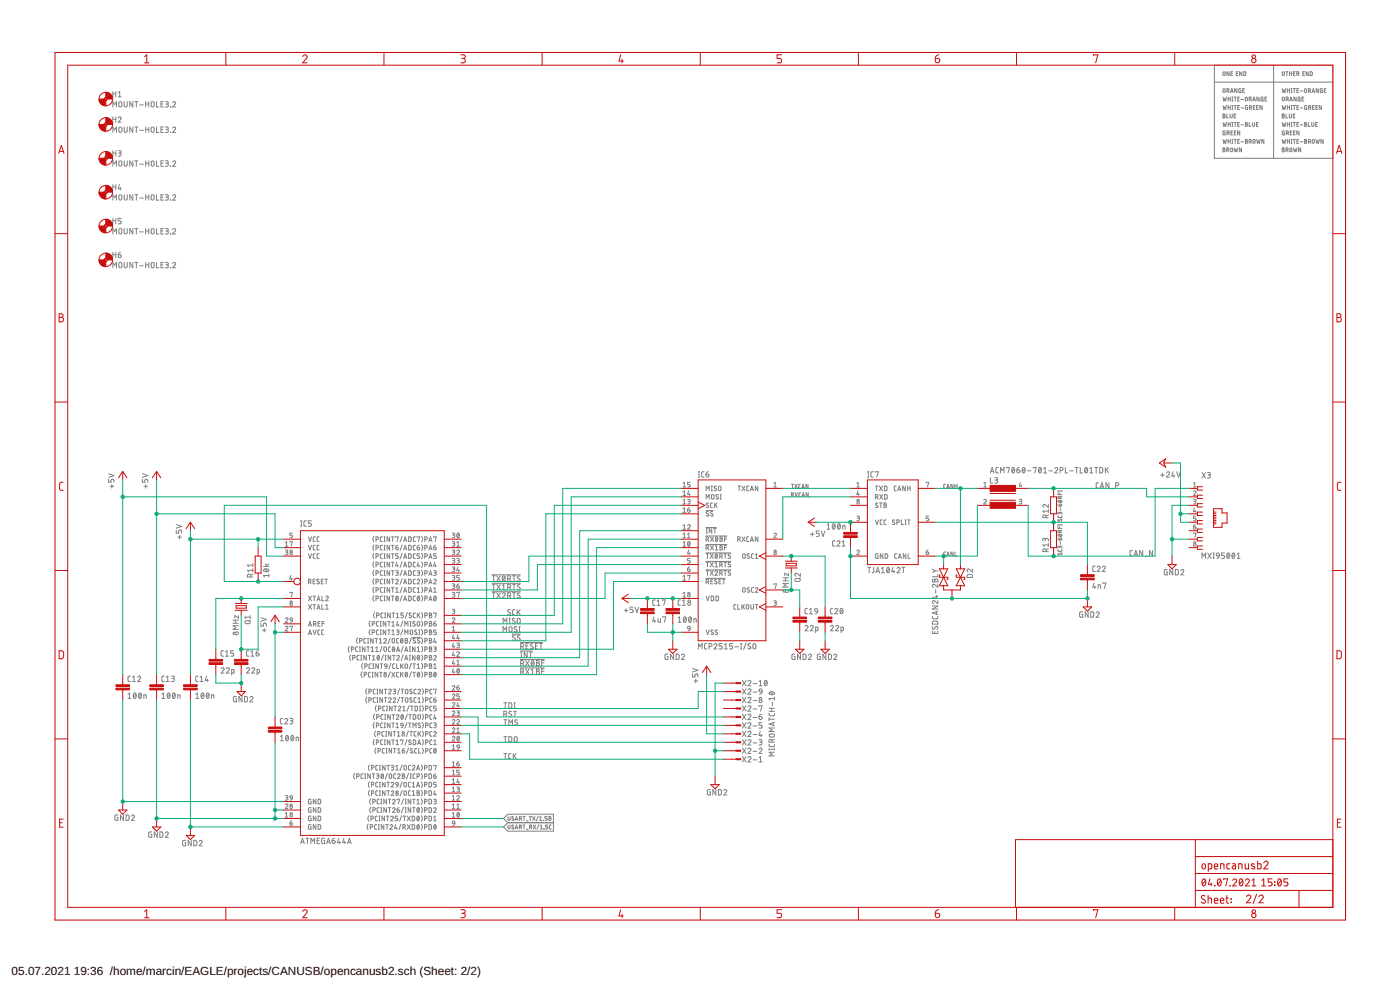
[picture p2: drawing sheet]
<svg xmlns="http://www.w3.org/2000/svg" width="420mm" height="297mm" viewBox="0 0 420 297" stroke-linecap="round" stroke-linejoin="round" font-family="sans-serif">
<defs><g id="words">
<g font-size="3.5">
<text x="3.5" y="292.5">05.07.2021</text>
<text x="22.2" y="292.5">19:36 /home/marcin/EAGLE/projects/CANUSB/opencanusb2.sch (Sheet: 2/2)</text>
</g>
</g></defs>
<g fill="none" stroke="#808080" stroke-width=".3">
<path d="M364.4 19.6h35.6v27.9h-35.6zM382.2 19.6v27.9M33.9 27.4v1.7M33.9 32.1v-1.6l.5 .9 .5-.9v1.6M33.9 35.1v1.6M33.9 39.7v-1.6l.5 .9 .5-.9v1.6M33.9 28.2h.9M33.9 35.8h.9M34.8 27.4v1.7M34.8 35.1v1.6M35.5 35.4a.44 .44 0 0 1 .6-.3 .44 .44 0 0 1 .1 .7l-.7 .9h.9M35.5 27.8l.4-.4v1.7"/>
<path d="M35.5 29.1h.9M35.8 30.6h.6l.2 1.1a.46 .46 0 0 1-.5 .4 .46 .46 0 0 1-.4-.4zM35.8 38.2h.6l.2 1.1a.46 .46 0 0 1-.5 .4 .46 .46 0 0 1-.4-.4zM37.3 30.5v1.2a.46 .46 0 0 0 .4 .4 .46 .46 0 0 0 .5-.4v-1.2M37.3 38.1v1.2a.46 .46 0 0 0 .4 .4 .46 .46 0 0 0 .5-.4v-1.2M39.9 30.5v1.6l-1-1.6v1.6M39.9 38.1v1.6l-1-1.6v1.6M40.4 30.5h1M40.4 38.1h1M40.9 30.5v1.6M40.9 38.1v1.6M41.9 31.5h1.1"/>
<path d="M41.9 39.1h1.1M43.7 30.5v1.6M43.7 38.1v1.6M43.7 31.2h.9M43.7 38.8h.9M44.6 30.5v1.6M44.6 38.1v1.6M45.5 30.6h.6l.1 1.1a.44 .44 0 0 1-.4 .4 .44 .44 0 0 1-.4-.4zM45.5 38.2h.6l.1 1.1a.44 .44 0 0 1-.4 .4 .44 .44 0 0 1-.4-.4zM47 30.5v1.6h.7M47 38.1v1.6h.7M48.3 31.2h.6"/>
<path d="M48.3 38.8h.6M49 30.5h-.7v1.6h.7M49 38.1h-.7v1.6h.7M49.6 30.5h.6a.36 .36 0 0 1 .3 .3 .36 .36 0 0 1-.3 .4h-.4M49.6 38.1h.6a.36 .36 0 0 1 .3 .4 .36 .36 0 0 1-.3 .3h-.4M50.1 31.2a.46 .46 0 0 1 .4 .5 .46 .46 0 0 1-.4 .4h-.5M50.1 38.8a.46 .46 0 0 1 .4 .5 .46 .46 0 0 1-.4 .4h-.5M51.1 32.1h.1M51.1 39.6h.1M51.8 30.8a.44 .44 0 0 1 .6-.3 .44 .44 0 0 1 .2 .7l-.8 .9h.9M51.8 38.5a.44 .44 0 0 1 .6-.4 .44 .44 0 0 1 .2 .7l-.8 .9h.9M364.4 24.6h35.6"/>
<path d="M367 34.2l.6 .2-.2 .3 .3 .3-.2 .3-.5 .1zM367 29.1l.3 1.2 .3-.8 .2 .8 .3-1.2M367 31.7l.3 1.2 .3-.8 .2 .8 .3-1.2M367 34.7h.4M367 36.7l.3 1.2 .3-.8 .2 .8 .3-1.2M367.2 26.7l.5 .1v.8l-.3 .1-.4-.3zM367.2 21.6l.5 .1v.8l-.3 .2-.4-.3zM367.7 39.3l-.6 .1 .1 1 .5 .1v-.7h-.2M368.2 34.2v1.2h.5M368.2 27.2h.5l.1-.5-.6-.1v1.2M368.3 39.9l.6-.1v-.4l-.6-.1v1.2M368.6 29.1v1.2"/>
<path d="M368.6 31.7v1.2M368.6 36.7v1.2M368.6 29.7h.6M368.6 32.2h.6M368.6 37.3h.6M368.6 27.2l.3 .6M368.7 39.9l.2 .6M368.9 21.5v1.2l-.7-1.2v1.2M369.1 34.2v.9l.3 .3 .4-.2v-1M369.2 29.1v1.2M369.2 31.7v1.2M369.2 36.7v1.2"/>
<path d="M369.3 27.8l.4-1.2 .4 1.2M369.4 27.5h.6M369.4 39.8h.4M369.4 22h.4M369.7 30.3h.3M369.7 29.1h.3M369.7 32.9h.3M369.7 31.7h.3M369.7 37.9h.3M369.7 36.7h.3M369.8 29.1v1.2M369.8 31.7v1.2"/>
<path d="M369.8 36.7v1.2M370 39.3h-.6v1.2h.6M370 21.5h-.6v1.2h.6M370.4 29.1h.6M370.4 31.7h.6M370.4 36.7h.6M370.4 34.7h.4M370.4 39.8h.4M370.7 29.1v1.2M370.7 31.7v1.2M370.7 36.7v1.2M370.9 34.2h-.5v1.2h.5"/>
<path d="M370.9 39.3h-.5v1.2h.5M371.1 22h.3M371.2 26.6v1.2l-.7-1.2v1.2M371.5 29.7h.4M371.5 32.2h.4M371.5 37.3h.4M371.6 21.5h-.5v1.2h.5M372 29.1h-.5v1.2h.5M372 31.7h-.5v1.2h.5M372 36.7h-.5v1.2h.5M372.1 39.3v1.2l-.7-1.2v1.2M372.4 26.6l-.6 .1 .1 1 .5 .1v-.7h-.2"/>
<path d="M372.4 29.8h.8M372.4 32.4h.8M372.4 37.5h.8M372.7 21.5v1.2l-.7-1.2v1.2M373 27.1h.4M373.3 21.5l.6 .2-.2 1h-.4zM373.5 26.6h-.5v1.2h.5M373.8 36.7l.5 .2-.2 .4 .3 .2-.2 .4h-.4zM373.8 37.3h.3M373.8 29.2l.5 .1v.8l-.2 .2-.4-.2zM374.4 31.7l-.6 .1 .1 1 .5 .1v-.7h-.2M374.9 36.7v1.2h.5"/>
<path d="M374.9 29.8h.5l.1-.5-.6-.2v1.2M375 32.3l.6-.1v-.4l-.6-.1v1.2M375.3 29.8l.2 .5M375.4 32.3l.2 .6M375.9 36.7v.9l.2 .3 .4-.2v-1M376 30.3l.4-1.2 .3 1.2M376.1 30h.6M376.2 32.2h.3M376.7 31.7h-.5v1.2h.5M377.1 37.3h.4M377.1 32.2h.4M377.6 36.7h-.5v1.2h.5"/>
<path d="M377.7 31.7h-.6v1.2h.6M377.9 29.1v1.2l-.7-1.2v1.2M378.8 31.7v1.2l-.7-1.2v1.2M379.1 29.1l-.6 .2 .1 1h.5v-.6h-.2M379.6 29.7h.4M380.2 29.1h-.6v1.2h.6M384.8 34.2l.6 .2-.3 .3 .4 .3-.2 .3-.5 .1zM384.8 34.7h.3M384.8 26.6l.3 1.2 .2-.8 .3 .8 .2-1.2M384.8 31.7l.3 1.2 .2-.8 .3 .8 .2-1.2M384.8 36.7l.3 1.2 .2-.8 .3 .8 .2-1.2M384.9 21.6l.3-.1 .3 .3-.1 .7-.2 .2-.4-.3z"/>
<path d="M384.9 29.2l.3-.1 .3 .4-.1 .6-.2 .2-.4-.3zM385.5 39.3l-.6 .1 .1 1 .5 .1v-.7h-.2M385.9 21.5h.6M386 34.2v1.2h.5M386 29.8l.6-.1v-.4l-.6-.2v1.2M386 39.9l.6-.1v-.4l-.6-.1v1.2M386.2 21.5v1.2M386.4 27.1h.6M386.4 32.2h.6M386.4 37.3h.6M386.4 26.6v1.2M386.4 31.7v1.2"/>
<path d="M386.4 36.7v1.2M386.4 29.8l.3 .5M386.4 39.9l.3 .6M386.9 34.2v.9l.3 .3 .3-.2 .1-1M387 22h.6M387 21.5v1.2M387 26.6v1.2M387 31.7v1.2M387 36.7v1.2M387.1 30.3l.4-1.2 .4 1.2M387.2 30h.6M387.2 39.8h.4"/>
<path d="M387.5 26.6h.3M387.5 27.8h.3M387.5 32.9h.3M387.5 31.7h.3M387.5 37.9h.3M387.5 36.7h.3M387.6 26.6v1.2M387.6 31.7v1.2M387.6 36.7v1.2M387.6 21.5v1.2M387.7 39.3h-.5v1.2h.5M388.1 26.6h.7"/>
<path d="M388.1 31.7h.7M388.1 36.7h.7M388.2 34.7h.3M388.2 39.8h.4M388.2 22h.4M388.5 26.6v1.2M388.5 31.7v1.2M388.5 36.7v1.2M388.7 34.2h-.5v1.2h.5M388.7 39.3h-.5v1.2h.5M388.7 21.5h-.5v1.2h.5M389 29.1v1.2l-.7-1.2v1.2"/>
<path d="M389.2 22.2l.5-.1 .1-.5-.6-.1v1.2M389.2 27.1h.4M389.2 32.2h.4M389.2 37.3h.4M389.6 22.2l.2 .5M389.8 26.6h-.6v1.2h.6M389.8 31.7h-.6v1.2h.6M389.8 36.7h-.6v1.2h.6M389.8 39.3v1.2l-.6-1.2v1.2M390.2 29.1l-.6 .2 .1 1h.5v-.6h-.2M390.2 32.4h.8M390.2 37.5h.8"/>
<path d="M390.2 27.3h.8M390.8 29.7h.4M391 22h.4M391.3 29.1h-.5v1.2h.5M391.5 21.5h-.5v1.2h.5M391.5 36.7l.6 .2-.2 .4 .3 .2-.2 .4h-.5zM391.5 37.3h.4M391.6 26.7l.5 .1v.8l-.2 .1-.4-.3zM392.2 31.7l-.6 .1 .1 1 .5 .1v-.7h-.2M392.6 21.5v1.2l-.6-1.2v1.2M392.7 36.7v1.2h.5M392.7 27.2h.4l.2-.5-.6-.1v1.2"/>
<path d="M392.7 32.3l.6-.1v-.4l-.6-.1v1.2M393.1 27.2l.2 .6M393.1 32.3l.3 .6M393.2 21.5l.6 .2-.2 1h-.4zM393.7 36.7v.9l.2 .3 .4-.2v-1M393.7 27.8l.4-1.2 .4 1.2M393.8 27.5h.6M393.9 32.2h.4M394.4 31.7h-.5v1.2h.5M394.9 37.3h.4M394.9 32.2h.4M395.4 36.7h-.5v1.2h.5"/>
<path d="M395.4 31.7h-.5v1.2h.5M395.6 26.6v1.2l-.6-1.2v1.2M396.6 31.7v1.2l-.7-1.2v1.2M396.9 26.6l-.7 .1 .2 1 .5 .1v-.7h-.2M397.4 27.1h.4M398 26.6h-.6v1.2h.6M33.9 45.2v1.6M33.9 49.9v-1.6l.5 .9 .5-.9v1.6M33.9 55.4v1.6M33.9 45.9h.9M33.9 56.1h.9M34.8 45.2v1.6"/>
<path d="M34.8 55.4v1.6M35.5 45.2h.5a.36 .36 0 0 1 .4 .4 .36 .36 0 0 1-.4 .3h-.4M35.8 48.4h.6l.2 1a.46 .46 0 0 1-.5 .5 .46 .46 0 0 1-.4-.5zM35.8 58.5h.6l.2 1.1a.46 .46 0 0 1-.5 .4 .46 .46 0 0 1-.4-.4zM35.8 55.4l-.3 1.2h.9M35.9 45.9a.46 .46 0 0 1 .5 .5 .46 .46 0 0 1-.5 .4h-.4M36.1 56.3v.7M37.3 48.3v1.1a.46 .46 0 0 0 .4 .5 .46 .46 0 0 0 .5-.5v-1.1M37.3 58.4v1.2a.46 .46 0 0 0 .4 .4 .46 .46 0 0 0 .5-.4v-1.2M39.9 48.3v1.6l-1-1.6v1.6M39.9 58.4v1.6l-1-1.6v1.6M40.4 48.3h1"/>
<path d="M40.4 58.4h1M40.9 48.3v1.6M40.9 58.4v1.6M41.9 49.3h1.1M41.9 59.4h1.1M43.7 48.3v1.6M43.7 58.4v1.6M43.7 49h.9M43.7 59.1h.9M44.6 48.3v1.6M44.6 58.4v1.6M45.5 48.4h.6l.1 1a.44 .44 0 0 1-.4 .5 .44 .44 0 0 1-.4-.5z"/>
<path d="M45.5 58.5h.6l.1 1.1a.44 .44 0 0 1-.4 .4 .44 .44 0 0 1-.4-.4zM47 48.3v1.6h.7M47 58.4v1.6h.7M48.3 49h.6M48.3 59.1h.6M49 48.3h-.7v1.6h.7M49 58.4h-.7v1.6h.7M49.6 48.3h.6a.36 .36 0 0 1 .3 .3 .36 .36 0 0 1-.3 .4h-.4M49.6 58.4h.6a.36 .36 0 0 1 .3 .4 .36 .36 0 0 1-.3 .3h-.4M50.1 49a.46 .46 0 0 1 .4 .4 .46 .46 0 0 1-.4 .5h-.5M50.1 59.1a.46 .46 0 0 1 .4 .5 .46 .46 0 0 1-.4 .4h-.5M51.1 49.8h.1"/>
<path d="M51.1 59.9h.1M51.8 48.6a.44 .44 0 0 1 .6-.3 .44 .44 0 0 1 .2 .7l-.8 .9h.9M51.8 58.8a.44 .44 0 0 1 .6-.4 .44 .44 0 0 1 .2 .7l-.8 .9h.9M367 44.4l.6 .2-.2 .3 .3 .2-.2 .4-.5 .1zM367 41.8l.3 1.2 .3-.8 .2 .8 .3-1.2M367 44.9h.4M368.2 45l.5-.1v-.4l-.5-.1v1.2M368.6 45l.2 .6M368.6 41.8v1.2M368.6 42.4h.6M369.2 41.8v1.2M369.4 44.4l.5 .2v.8l-.2 .1-.4-.1z"/>
<path d="M369.7 43h.3M369.7 41.8h.3M369.8 41.8v1.2M370.4 41.8h.6M370.4 44.4l.3 1.2 .2-.8 .3 .8 .3-1.2M370.7 41.8v1.2M371.5 42.4h.4M372 41.8h-.5v1.2h.5M372.4 42.5h.8M372.6 44.4v1.2l-.7-1.2v1.2M373.8 41.8l.5 .1-.2 .5 .3 .2-.2 .4h-.4zM373.8 42.4h.3"/>
<path d="M374.9 42.5l.6-.1v-.4l-.6-.2v1.2M375.3 42.5l.2 .5M376.2 41.9l.5 .1v.8l-.3 .2-.4-.3zM377.1 41.8l.3 1.2 .3-.8 .2 .8 .3-1.2M379.3 41.8v1.2l-.6-1.2v1.2M384.8 44.4l.6 .2-.3 .3 .4 .2-.2 .4-.5 .1zM384.8 41.8l.3 1.2 .2-.8 .3 .8 .2-1.2M384.8 44.9h.3M386 45l.5-.1v-.4l-.5-.1v1.2M386.3 45l.3 .6M386.4 42.4h.6M386.4 41.8v1.2"/>
<path d="M387 41.8v1.2M387.2 44.4l.5 .2v.8l-.2 .1-.4-.1zM387.5 43h.3M387.5 41.8h.3M387.6 41.8v1.2M388.1 41.8h.7M388.2 44.4l.3 1.2 .2-.8 .3 .8 .2-1.2M388.5 41.8v1.2M389.2 42.4h.4M389.8 41.8h-.6v1.2h.6M390.2 42.5h.8M390.4 44.4v1.2l-.7-1.2v1.2"/>
<path d="M391.5 41.8l.6 .1-.2 .5 .3 .2-.2 .4h-.5zM391.5 42.4h.4M392.7 42.5l.6-.1v-.4l-.6-.2v1.2M393.1 42.5l.2 .5M393.9 41.9l.3-.1 .3 .4-.1 .6-.2 .2-.4-.3zM394.9 41.8l.3 1.2 .2-.8 .3 .8 .2-1.2M397.1 41.8v1.2l-.7-1.2v1.2M33.9 60v-1.6l.5 .9 .5-.9v1.6M33.9 65.5v1.7M33.9 70.2v-1.6l.5 .9 .5-.9v1.6M33.9 75.7v1.6M33.9 66.3h.9"/>
<path d="M33.9 76.4h.9M34.8 65.5v1.7M34.8 75.7v1.6M35.5 76.4h.5a.45 .45 0 0 1 .4 .5 .45 .45 0 0 1-.5 .4 .45 .45 0 0 1-.4-.4zM35.8 68.7h.6l.2 1a.46 .46 0 0 1-.5 .5 .46 .46 0 0 1-.4-.5zM35.8 78.9h.6l.2 1a.46 .46 0 0 1-.5 .4 .46 .46 0 0 1-.4-.4zM36.2 75.7l-.4 .1-.3 .6M36.4 65.5h-.9v.8h.5a.46 .46 0 0 1 .4 .4 .46 .46 0 0 1-.4 .5h-.5M37.3 68.6v1.1a.46 .46 0 0 0 .4 .5 .46 .46 0 0 0 .5-.5v-1.1M37.3 78.7v1.2a.46 .46 0 0 0 .4 .4 .46 .46 0 0 0 .5-.4v-1.2M39.9 68.6v1.6l-1-1.6v1.6M39.9 78.7v1.6l-1-1.6v1.6"/>
<path d="M40.4 68.6h1M40.4 78.7h1M40.9 68.6v1.6M40.9 78.7v1.6M41.9 69.6h1.1M41.9 79.7h1.1M43.7 68.6v1.6M43.7 78.7v1.6M43.7 69.3h.9M43.7 79.5h.9M44.6 68.6v1.6M44.6 78.7v1.6"/>
<path d="M45.5 68.7h.6l.1 1a.44 .44 0 0 1-.4 .5 .44 .44 0 0 1-.4-.5zM45.5 78.9h.6l.1 1a.44 .44 0 0 1-.4 .4 .44 .44 0 0 1-.4-.4zM47 68.6v1.6h.7M47 78.7v1.6h.7M48.3 69.3h.6M48.3 79.5h.6M49 68.6h-.7v1.6h.7M49 78.7h-.7v1.6h.7M49.6 68.6h.6a.36 .36 0 0 1 .3 .3 .36 .36 0 0 1-.3 .4h-.4M49.6 78.7h.6a.36 .36 0 0 1 .3 .4 .36 .36 0 0 1-.3 .4h-.4M50.1 69.3a.46 .46 0 0 1 .4 .5 .46 .46 0 0 1-.4 .4h-.5M50.1 79.5a.44 .44 0 0 1 .4 .4 .44 .44 0 0 1-.4 .4h-.5"/>
<path d="M51.1 70.1h.1M51.8 68.9a.44 .44 0 0 1 .6-.3 .44 .44 0 0 1 .2 .7l-.8 .9h.9M51.8 79.1a.44 .44 0 0 1 .6-.4 .44 .44 0 0 1 .2 .8l-.8 .8h.9M33.9 80.3v-1.6l.5 .9 .5-.9v1.6M51.1 80.3h.1M32.6 143.8v.9h.7v-.5a.45 .45 0 0 1 .5-.4 .45 .45 0 0 1 .4 .4v.5M32.6 142.2l1.6 .5-1.6 .5M33 145.9h1.1M33.6 145.4v1.1M42.7 143.8v.9h.8v-.5a.45 .45 0 0 1 .4-.4 .45 .45 0 0 1 .5 .4v.5M42.7 142.2l1.7 .5-1.7 .5M43.2 145.9h1.1"/>
<path d="M43.7 145.4v1.1M52.9 159v.9h.7v-.5a.45 .45 0 0 1 .5-.4 .45 .45 0 0 1 .4 .4v.5M52.9 157.4l1.6 .5-1.6 .6M87.8 160h-.8v.6h.5a.4 .4 0 0 1 .3 .4 .4 .4 0 0 1-.3 .4h-.5M90.2 157.9h.4M90.2 156.3h.4M90.4 156.3v1.6M91.9 156.3h-.5l-.2 .3v1.1l.7 .2M93.4 156.3h-.9v.7h.6a.45 .45 0 0 1 .3 .4 .45 .45 0 0 1-.3 .5h-.6M135.7 160l.8 .2-.2 .3-.4 .1M205 152.7l.4-.4v1.4M205 145l.4-.3v1.4"/>
<path d="M205 147.6l.4-.3v1.4M205 150.1l.4-.3v1.4M205 157.7l.4-.3v1.4M205 153.7h.8M205 151.2h.8M205 148.7h.8M205 146.1h.8M205 158.8h.8M206.4 153h.4a.39 .39 0 0 1 .3 .4 .39 .39 0 0 1-.4 .3 .39 .39 0 0 1-.3-.3zM206.4 149.8l.7 .3-.2 .3h-.4M206.4 157.7a.38 .38 0 0 1 .5-.3 .38 .38 0 0 1 .1 .7l-.6 .7h.7M206.7 147.3l-.3 1.1h.7"/>
<path d="M206.7 150.4a.38 .38 0 0 1 .4 .4 .38 .38 0 0 1-.4 .4h-.3M206.9 148v.7M207 152.3l-.5 .3-.1 .4M207.1 144.7h-.7v.7h.4a.39 .39 0 0 1 .3 .3 .39 .39 0 0 1-.3 .4h-.4M209.6 143.2h.4M209.6 141.5h.4M209.8 141.5v1.7M211.3 141.5l-.5 .1-.2 .3v1l.7 .3M211.9 153.2h2.1M211.9 158.3h3.1M211.9 142.3h.5a.45 .45 0 0 1 .4 .5 .45 .45 0 0 1-.5 .4 .45 .45 0 0 1-.4-.5zM211.9 159.9h.3"/>
<path d="M211.9 158.5h.3M211.9 147.2v-1.4l.5 .8 .5-.8v1.4M211.9 149.8v-1.4l.5 .8 .5-.8v1.4M212.1 158.5v1.4M212.6 141.5l-.4 .2-.3 .6M212.6 153.6l-.2-.1a.33 .33 0 0 0-.4 .1 .33 .33 0 0 0 .1 .5l.5 .2a.39 .39 0 0 1-.1 .6 .39 .39 0 0 1-.6-.2M212.6 151l-.2-.1a.33 .33 0 0 0-.4 .2 .33 .33 0 0 0 .1 .4l.5 .2a.39 .39 0 0 1-.1 .7 .39 .39 0 0 1-.6-.3M213.5 147.2h.3M213.5 145.8h.3M213.6 148.5h.6l.1 .9a.39 .39 0 0 1-.4 .4 .39 .39 0 0 1-.4-.4zM213.6 158.5v1.4l-.8-1.4v1.4M213.6 145.8v1.4"/>
<path d="M213.9 150.9h-.5l-.1 .3v.9l.6 .2M213.9 153.6l-.2-.1a.33 .33 0 0 0-.4 .1 .33 .33 0 0 0 .1 .5l.4 .2a.35 .35 0 0 1 .1 .5 .35 .35 0 0 1-.6 0l-.1-.1M214.2 158.5h.7M214.5 150.9v1.4M214.5 158.5v1.4M214.8 151.5l.4 .8M215 146l-.2-.1a.33 .33 0 0 0-.4 .1 .33 .33 0 0 0 .1 .4l.4 .3a.35 .35 0 0 1 0 .5 .35 .35 0 0 1-.5 0l-.1-.2M215.2 150.9l-.7 .9M215.5 148.5l-.1-.1a.33 .33 0 0 0-.5 .1 .33 .33 0 0 0 .1 .5l.5 .2a.35 .35 0 0 1 0 .5 .35 .35 0 0 1-.5 0l-.2-.1M215.7 145.9h.6l.1 1a.39 .39 0 0 1-.4 .3 .39 .39 0 0 1-.4-.3zM216.1 148.4h.3M216.1 149.8h.3"/>
<path d="M216.3 148.4v1.4M221.5 145.8h.7M221.8 145.8v1.4M222.7 145.8l.9 1.4M223.6 145.8l-.9 1.4M224.7 145.8l-.4 .1-.2 .3v.8l.6 .2M225.2 147.2l.4-1.4 .5 1.4M225.3 146.9h.7M227.4 145.8v1.4l-.7-1.4v1.4M232.2 146.1h.8M232.2 145l.4-.3v1.4M237.5 148.5h.5l.1-.5-.6-.2v1.2"/>
<path d="M237.5 145.3h.7M237.8 145.3v1.2M237.9 148.5l.3 .5M238.5 145.3l.8 1.2M238.6 147.8l.8 1.2M239.3 145.3l-.8 1.2M239.4 147.8l-.8 1.2M240.2 145.3l-.5 .3v.7l.5 .2M240.3 147.8l-.5 .3 .1 .8 .4 .1M240.6 146.5l.4-1.2 .4 1.2M240.7 149l.4-1.2 .4 1.2M240.7 146.2h.6"/>
<path d="M240.8 148.7h.6M242.5 145.3v1.2l-.6-1.2v1.2M242.6 147.8v1.2l-.7-1.2v1.2M243.8 159.8v1M245.9 159.3h-.9v.7h.5a.45 .45 0 0 1 .4 .5 .45 .45 0 0 1-.4 .4h-.5M246.5 159.3l.5 1.6 .5-1.6M248.2 157.5l.4-.3v1.6M248.2 158.8h.9M250 157.3l.1-.1a.81 .81 0 0 1 .6 .8 .81 .81 0 0 1-.6 .7l-.4-.7zM250.6 157.5l-.7 .9M251.5 157.3l.1-.1a.81 .81 0 0 1 .6 .8 .81 .81 0 0 1-.6 .7l-.3-.7zM252.1 157.5l-.7 .9"/>
<path d="M252.9 158.8v-1.1l.7 .1v1M257.2 154.9l.7 .2-.2 .4h-.4M257.2 146.1h.7M257.2 145l.3-.3v1.4M257.5 147.3l-.3 1.1h.7M257.5 155.5a.38 .38 0 0 1 .4 .4 .38 .38 0 0 1-.4 .4h-.3M257.7 148v.7M260.4 143.2h.4M260.4 141.5h.4M260.6 141.5v1.7M262.1 141.5l-.5 .1-.2 .3 .1 1.2 .6 .1M262.7 141.7v-.2h.9l-.5 1.7"/>
<path d="M262.7 149.2h.4a.39 .39 0 0 0 .4-.4 .39 .39 0 0 0-.4-.4h-.4v1.4M262.7 145.8h.8M262.7 156l.5 1.4 .5-1.4M263.1 145.8v1.4M263.2 149.2l.3 .6M263.4 151a.35 .35 0 0 0-.5 0 .35 .35 0 0 0 0 .5l.4 .2a.32 .32 0 0 1 .2 .5 .32 .32 0 0 1-.5 .1l-.3-.2M263.9 145.8l1 1.4M263.9 150.9h.8M264 148.4l.9 1.4M264.4 150.9v1.4M264.8 156h-.4l-.2 .3v.9l.6 .2M264.9 145.8l-1 1.4"/>
<path d="M264.9 148.4l-.9 1.4M265.3 150.9l.6 .1 .1 .3-.3 .2a.39 .39 0 0 1 .4 .4 .39 .39 0 0 1-.4 .4h-.4zM265.3 151.5h.4M265.4 145.8l.7 .3 .1 .8-.2 .3h-.6zM265.5 148.4l.7 .2 .1 .8-.3 .4h-.5zM265.9 156h-.4l-.2 .3v.9l.6 .2M268.5 156.1l-.5-.1-.2 .3 .6 .5a.38 .38 0 0 1 0 .6 .38 .38 0 0 1-.6-.2M269 145.8l-.4 .1-.2 .3v.8l.6 .2M269.2 156.8h.4a.39 .39 0 0 0 .3-.4 .39 .39 0 0 0-.3-.4h-.4v1.4M269.4 147.2l.5-1.4 .5 1.4M269.6 146.9h.7M270.5 156v1.4h.6"/>
<path d="M271.6 157.4h.3M271.6 156h.3M271.7 145.8v1.4l-.8-1.4v1.4M271.8 156v1.4M272.4 156h.8M272.4 145.8v1.4M272.4 146.5h.8M272.8 156v1.4M273.2 145.8v1.4M278 144.9v-.2h.7l-.4 1.4M278.7 154.9h-.7v.6h.4a.39 .39 0 0 1 .4 .4 .39 .39 0 0 1-.4 .4h-.4M283.7 145.3l-.5 .3 .1 .8 .4 .1"/>
<path d="M284.1 146.5l.4-1.2 .4 1.2M284.2 146.2h.6M286 145.3v1.2l-.6-1.2v1.2M286.6 145.8h.6M286.6 145.3v1.2M287.2 145.3v1.2M295.2 150.1a.39 .39 0 0 1 .6-.3 .39 .39 0 0 1 .1 .6l-.7 .8h.8M295.2 146.1h.8M295.2 145l.4-.3v1.4M297.2 141.9l.6-1.6 .5 1.6M297.2 143.3v1.6h.7M297.3 141.5h.9"/>
<path d="M298.5 143.3h.6a.36 .36 0 0 1 .3 .4 .36 .36 0 0 1-.3 .3h-.4M299 144a.44 .44 0 0 1 .4 .5 .44 .44 0 0 1-.4 .4h-.5M299.6 140.3h-.5l-.2 .3v1.1l.7 .2M300.2 141.9v-1.6l.6 .9 .5-.9v1.6M302 140.4v-.1h1l-.5 1.6M303.8 140.4l.1-.1a.81 .81 0 0 1 .6 .8 .81 .81 0 0 1-.6 .8l-.3-.8zM304.4 140.6l-.7 .9M305.2 141h.5a.45 .45 0 0 1 .4 .5 .45 .45 0 0 1-.5 .4 .45 .45 0 0 1-.4-.5zM305.9 140.3l-.6 .3-.1 .4M305.9 149.8l.8 .3-.2 .3h-.5M306.2 144.7l-.3 1.1h.8M306.3 150.4a.38 .38 0 0 1 .4 .4 .38 .38 0 0 1-.4 .4h-.4"/>
<path d="M306.4 145.5v.6M307 140.4l.1-.1a.82 .82 0 0 1 .5 .8 .82 .82 0 0 1-.5 .8l-.3-.5zM307.6 140.6l-.8 .9M308.3 141.3h1.1M310.1 140.4v-.1h.9l-.5 1.6M311.8 140.4l.2-.1a.81 .81 0 0 1 .5 .8 .81 .81 0 0 1-.5 .8l-.4-.8zM312.5 140.6l-.8 .9M313.2 141.9h.9M313.2 140.6l.4-.3v1.6M313.9 155.3v-.4a.46 .46 0 0 0-.5-.4 .46 .46 0 0 0-.4 .4v.4h1.6M314.6 151.3v.9l-.9-.7a.44 .44 0 0 0-.7 .1 .44 .44 0 0 0 .4 .6M314.6 154.5l-.7 .3"/>
<path d="M314.6 153.4h-1.6l.4 .4M314.6 152.9v.9M314.8 141.3h1.1M316.5 140.6a.44 .44 0 0 1 .7-.3 .44 .44 0 0 1 .1 .7l-.8 .9h.9M317.5 154.8l.3 .5h.7l.2-.5M317.5 151.4l.5 .5M317.5 147.2v.3M317.5 147.9v.5h1.2M317.5 157.4v.2M317.5 158v.5h1.2M317.5 147.3h1.2M317.5 157.5h1.2"/>
<path d="M317.6 150.3a.65 .65 0 0 1 1.1 .2 .58 .58 0 0 1-.7 .3 .58 .58 0 0 1-.4-.5zM317.6 155.8a.3 .3 0 0 0 0 .5 .3 .3 0 0 0 .4-.1l.2-.3a.32 .32 0 0 1 .5 0 .32 .32 0 0 1-.2 .5M317.8 150.2l.6 .5M318 154l.4-.3 .3 .6M318 154.2l-.1-.5h-.2l-.2 .6M318 147.9v.5M318 158v.5M318.1 151.3a.33 .33 0 0 1 .6 .1 .33 .33 0 0 1-.3 .5h-.4zM318.2 149.6l-.1-.6h-.5l-.1 .6h1.2M318.2 159.7l-.1-.5h-.5l-.1 .5h1.2M318.2 141.2h.4a.44 .44 0 0 0 .5-.5 .44 .44 0 0 0-.5-.4h-.4v1.6M318.2 152.4v.8"/>
<path d="M318.7 147.2v.3M318.7 157.4v.2M318.7 148.9l-.5 .3M318.7 159.1l-.5 .2M319.7 140.3v1.6h.7M321 141.3h1.1M322.7 140.3h.9M323.1 140.3v1.6M324.2 140.3v1.6h.7M325.7 140.4l.1-.1a.81 .81 0 0 1 .6 .8 .81 .81 0 0 1-.6 .8l-.3-.5zM326.3 140.6l-.7 .9M327.1 141.9h.9"/>
<path d="M327.1 140.6l.4-.3v1.6M328.5 140.3h.9M329 140.3v1.6M329.7 144.8l-.5 .1-.2 .3v1l.7 .3M330 140.3h.6l.3 .2v.9l-.3 .5h-.6zM330.2 146.5l.5-1.7 .6 1.7M330.3 146h.8M331.7 140.3v1.6M332.1 140.9l.5 1M332.6 140.3l-.9 1M332.8 144.8v1.7l-.9-1.7v1.7M333.4 146.6h.8"/>
<path d="M334.8 145.7h.5a.44 .44 0 0 0 .4-.4 .44 .44 0 0 0-.4-.5h-.5v1.7M348.3 142.5h1.1M348.9 142v1.1M350.1 141.9a.44 .44 0 0 1 .6-.3 .44 .44 0 0 1 .2 .7l-.8 .9h.9M352 141.5l-.3 1.3h.9M352.3 142.4v.8M353.1 141.5l.6 1.7 .5-1.7M358.2 147.6a.38 .38 0 0 1 .5-.3 .38 .38 0 0 1 .1 .6l-.6 .8h.7M358.2 149.8l.7 .3-.1 .3h-.5M358.2 158.1h.4a.39 .39 0 0 1 .4 .4 .39 .39 0 0 1-.5 .3 .39 .39 0 0 1-.3-.4zM358.2 146.1h.7M358.2 145l.4-.3v1.4"/>
<path d="M358.5 152.3l-.3 1.1h.7M358.6 150.4a.38 .38 0 0 1 .3 .4 .38 .38 0 0 1-.3 .4h-.4M358.7 153.1v.6M358.8 157.4l-.5 .3-.1 .4M358.9 154.9h-.7v.6h.4a.39 .39 0 0 1 .4 .4 .39 .39 0 0 1-.4 .4h-.4M360.7 141.8l1.1 1.6M361.8 141.8l-1.1 1.6M362.4 141.8h.5a.36 .36 0 0 1 .4 .4 .36 .36 0 0 1-.4 .3h-.4M362.8 142.5a.46 .46 0 0 1 .5 .5 .46 .46 0 0 1-.5 .4h-.4M53.4 161.2h1M53.9 160.6v1.1M75.2 173.1v-.4a.46 .46 0 0 0-.5-.5 .46 .46 0 0 0-.4 .5v.4h1.6"/>
<path d="M75.9 172.2l-.7 .4M75.9 171.1h-1.6l.3 .5M75.9 169.1v.9M75.9 170.7v.9M75.9 169.6h-1.6l.3 .4M79.1 169.9h1.6M79.2 170.9a.91 .91 0 0 1 1.5 .3 .88 .88 0 0 1-.9 .4 .88 .88 0 0 1-.7-.6zM79.4 170.8l.9 .7M79.6 169.2l.5 .7M80.7 172.7h-1.6l.3 .4M80.7 172.2v.9M80.7 169.2l-.8 .4"/>
<path d="M85.6 165l.8 .3-.2 .3-.4 .1M85.6 163.9h.8M85.6 162.8l.4-.3v1.4M86 165.7a.39 .39 0 0 1 .4 .3 .39 .39 0 0 1-.4 .4h-.4M87 162.6l.8-.1-.4 1.4M87 177.9l.8-.2-.4 1.4M87.3 172.7l-.3 1h.8M87.5 173.4v.7M92.6 174.6h.3a.39 .39 0 0 0 .4-.4 .39 .39 0 0 0-.4-.4h-.3v1.4M92.6 178.9l.9 1.4M92.6 163.6l.4 1.4 .5-1.4M92.6 161.1l.4 1.4 .5-1.4"/>
<path d="M92.6 166.2l.4 1.4 .5-1.4M93 174.6l.3 .6M93.5 178.9l-.9 1.4M93.9 178.9h.8M94 174.4h.4M94.3 178.9v1.4M94.6 173.8h-.6v1.4h.6M94.6 163.6h-.4l-.2 .3v.9l.6 .2M94.6 161.1h-.4l-.2 .3v.9l.6 .2M94.6 166.2h-.4l-.2 .3v.9l.6 .2M95.2 179.9h.7M95.8 163.6h-.5l-.2 .3 .1 .9 .6 .2"/>
<path d="M95.8 161.1h-.5l-.2 .3 .1 .9 .6 .2M95.8 173.9a.35 .35 0 0 0-.6-.1 .35 .35 0 0 0 0 .5l.5 .3a.38 .38 0 0 1-.1 .6 .38 .38 0 0 1-.5-.2M95.8 166.2h-.5l-.2 .3 .1 .9 .6 .2M96.4 174.4h.5M96.6 178.9v1.4h.6M97 173.8h-.6v1.4h.6M97.5 173.8h.8M97.7 179.2a.38 .38 0 0 1 .6-.3 .38 .38 0 0 1 .1 .6l-.7 .8h.8M97.9 173.8v1.4M112.2 163.5l-.3 .8 .3 .9M112.2 160.9l-.3 .9 .3 .8M112.2 166l-.3 .9 .3 .8"/>
<path d="M112.2 168.6l-.3 .8 .3 .8M112.2 171.1l-.3 .8 .3 .9M112.2 173.6l-.3 .9 .3 .8M112.2 176.1l-.3 .9 .3 .9M112.2 178.7l-.3 .9 .3 .8M112.8 164.4h.4a.39 .39 0 0 0 .4-.4 .39 .39 0 0 0-.4-.4h-.4v1.4M112.8 161.9h.4a.39 .39 0 0 0 .4-.4 .39 .39 0 0 0-.4-.4h-.4v1.4M112.8 166.9h.4a.39 .39 0 0 0 .4-.4 .39 .39 0 0 0-.4-.3h-.4v1.4M112.8 169.5h.4a.39 .39 0 0 0 .4-.4 .39 .39 0 0 0-.4-.4h-.4v1.4M112.8 172h.4a.39 .39 0 0 0 .4-.4 .39 .39 0 0 0-.4-.4h-.4v1.4M112.8 174.6h.4a.39 .39 0 0 0 .4-.4 .39 .39 0 0 0-.4-.4h-.4v1.4M112.8 177.1h.4a.38 .38 0 0 0 .4-.4 .38 .38 0 0 0-.4-.4h-.4v1.4"/>
<path d="M112.8 179.6h.4a.38 .38 0 0 0 .4-.4 .38 .38 0 0 0-.4-.3h-.4v1.4M114.8 163.6h-.5l-.1 .3v.9l.6 .2M114.8 161.1h-.5l-.1 .3v.9l.6 .2M114.8 166.2h-.5l-.1 .3v.9l.6 .2M114.8 168.7h-.5l-.1 .3v.9l.6 .2M114.8 171.2l-.5 .1-.1 .3v.8l.6 .2M114.8 173.8h-.5l-.1 .3v.9l.6 .2M114.8 176.3h-.5l-.1 .3v.9l.6 .2M114.8 178.9h-.5l-.1 .3v.9l.6 .2M115.3 167.6h.2M115.3 163.6h.2M115.3 165h.2"/>
<path d="M115.3 162.5h.2M115.3 161.1h.2M115.3 166.2h.2M115.3 168.7h.2M115.3 170.1h.2M115.3 171.2h.2M115.3 172.6h.2M115.3 173.8h.2M115.3 175.2h.2M115.3 176.3h.2M115.3 177.7h.2M115.3 178.9h.2"/>
<path d="M115.4 161.1v1.4M115.4 163.6v1.4M115.4 166.2v1.4M115.4 168.7v1.4M115.4 171.2v1.4M115.4 173.8v1.4M115.4 176.3v1.4M115.4 178.9v1.4M116.9 161.1v1.4l-.7-1.4v1.4M116.9 163.6v1.4l-.7-1.4v1.4M116.9 166.2v1.4l-.7-1.4v1.4M116.9 168.7v1.4l-.7-1.4v1.4"/>
<path d="M116.9 171.2v1.4l-.7-1.4v1.4M116.9 173.8v1.4l-.7-1.4v1.4M116.9 176.3v1.4l-.7-1.4v1.4M116.9 178.9v1.4l-.7-1.4v1.4M117.5 163.6h.8M117.5 161.1h.8M117.5 166.2h.8M117.5 168.7h.8M117.5 171.2h.8M117.5 173.8h.8M117.5 176.3h.8M117.5 178.9h.8"/>
<path d="M117.9 161.1v1.4M117.9 163.6v1.4M117.9 166.2v1.4M117.9 168.7v1.4M117.9 171.2v1.4M117.9 173.8v1.4M117.9 176.3v1.4M117.9 178.9v1.4M118.7 164.2h.5a.4 .4 0 0 1 .3 .5 .4 .4 0 0 1-.4 .3 .4 .4 0 0 1-.4-.4zM118.7 171.2l.7 .1 .1 .2-.1 .3-.5 .1M118.7 174.1a.39 .39 0 0 1 .6-.3 .39 .39 0 0 1 .1 .6l-.7 .8h.8M118.7 176.6l.4-.3v1.4"/>
<path d="M118.7 161.2l.8-.1-.4 1.4M118.7 177.7h.8M118.9 178.9h.1a.71 .71 0 0 1 .5 .7 .71 .71 0 0 1-.5 .6l-.3-.6zM119.1 168.7l-.4 1.1h.8M119.1 171.9a.39 .39 0 0 1 .4 .3 .39 .39 0 0 1-.4 .4h-.4M119.3 169.5v.6M119.4 163.6l-.5 .3-.2 .3M119.4 179.2l-.6 .7M119.5 166.2h-.8v.6h.5a.4 .4 0 0 1 .3 .4 .4 .4 0 0 1-.3 .4h-.5M120.7 163.5l-.6 1.7M120.7 160.9l-.6 1.7M120.7 166l-.6 1.7"/>
<path d="M120.7 168.6l-.6 1.6M120.7 171.1l-.6 1.7M120.7 173.6l-.6 1.7M120.7 176.1l-.6 1.8M120.7 178.7l-.6 1.7M121.1 165l.5-1.4 .5 1.4M121.1 162.5l.5-1.4 .5 1.4M121.1 167.6l.5-1.4 .5 1.4M121.1 170.1l.5-1.4 .5 1.4M121.1 172.6l.5-1.4 .5 1.4M121.1 175.2l.5-1.4 .5 1.4M121.1 177.7l.5-1.4 .5 1.4"/>
<path d="M121.3 164.7h.7M121.3 162.1h.7M121.3 167.2h.7M121.3 169.7h.7M121.3 172.3h.7M121.3 174.8h.7M121.3 177.4h.7M121.3 179.9h.7M122.6 163.6l.8 .3v.9l-.2 .2h-.6zM122.6 161.1l.8 .2v.9l-.2 .3h-.6zM122.6 166.2l.8 .2v.9l-.2 .2-.6 .1zM122.6 168.7l.8 .2v1l-.2 .2h-.6z"/>
<path d="M122.6 171.2l.8 .3v.9l-.2 .2h-.6zM122.6 173.8l.8 .2v.9l-.2 .2-.6 .1zM122.6 176.3l.8 .3v.9l-.2 .2h-.6zM122.6 178.9l.8 .2v.9l-.2 .2-.6 .1zM124.7 163.6h-.5l-.2 .3 .1 .9 .6 .2M124.7 161.1h-.5l-.2 .3 .1 .9 .6 .2M124.7 166.2h-.5l-.2 .3 .1 .9 .6 .2M124.7 168.7h-.5l-.2 .3 .1 .9 .6 .2M124.7 171.2l-.5 .1-.2 .3 .1 .8 .6 .2M124.7 173.8h-.5l-.2 .3 .1 .9 .6 .2M124.7 176.3h-.5l-.2 .3 .1 .9 .6 .2M124.7 178.9h-.5l-.2 .3 .1 .9 .6 .2"/>
<path d="M125.2 164.2h.4a.4 .4 0 0 1 .4 .5 .4 .4 0 0 1-.4 .3 .4 .4 0 0 1-.4-.4zM125.2 171.2l.6 .1 .2 .2-.2 .3-.5 .1M125.2 174.1a.39 .39 0 0 1 .5-.3 .39 .39 0 0 1 .2 .6l-.7 .8h.8M125.2 161.2l.8-.1-.4 1.4M125.2 176.6l.4-.3v1.4M125.2 177.7h.8M125.4 178.9h.1a.71 .71 0 0 1 .5 .7 .71 .71 0 0 1-.5 .6l-.3-.6zM125.5 168.7l-.3 1.1h.8M125.6 171.9a.39 .39 0 0 1 .4 .3 .39 .39 0 0 1-.4 .4h-.4M125.7 169.5v.6M125.8 163.6l-.4 .1-.2 .5M125.9 179.2l-.6 .7"/>
<path d="M126 166.2h-.8v.6h.4a.4 .4 0 0 1 .4 .4 .4 .4 0 0 1-.4 .4h-.4M126.5 163.5l.3 .8-.3 .9M126.5 160.9l.3 .9-.3 .8M126.5 166l.3 .9-.3 .8M126.5 168.6l.3 .8-.3 .8M126.5 171.1l.3 .8-.3 .9M126.5 173.6l.3 .9-.3 .8M126.5 176.1l.3 .9-.3 .9M126.5 178.7l.3 .9-.3 .8M127.5 164.4h.4a.39 .39 0 0 0 .4-.4 .39 .39 0 0 0-.4-.4h-.4v1.4M127.5 161.9h.4a.39 .39 0 0 0 .4-.4 .39 .39 0 0 0-.4-.4h-.4v1.4M127.5 166.9h.4a.39 .39 0 0 0 .4-.4 .39 .39 0 0 0-.4-.3h-.4v1.4"/>
<path d="M127.5 169.5h.4a.39 .39 0 0 0 .4-.4 .39 .39 0 0 0-.4-.4h-.4v1.4M127.5 172h.4a.39 .39 0 0 0 .4-.4 .39 .39 0 0 0-.4-.4h-.4v1.4M127.5 174.6h.4a.39 .39 0 0 0 .4-.4 .39 .39 0 0 0-.4-.4h-.4v1.4M127.5 177.1h.4a.38 .38 0 0 0 .4-.4 .38 .38 0 0 0-.4-.4h-.4v1.4M127.5 179.6h.4a.38 .38 0 0 0 .4-.4 .38 .38 0 0 0-.4-.3h-.4v1.4M128.7 165l.5-1.4 .4 1.4M128.7 162.5l.5-1.4 .4 1.4M128.7 167.6l.5-1.4 .4 1.4M128.7 170.1l.5-1.4 .4 1.4M128.7 172.6l.5-1.4 .4 1.4M128.7 175.2l.5-1.4 .4 1.4M128.7 177.7l.5-1.4 .4 1.4"/>
<path d="M128.8 164.7h.7M128.8 162.1h.7M128.8 167.2h.7M128.8 169.7h.7M128.8 172.3h.7M128.8 174.8h.7M128.8 177.4h.7M128.8 179.9h.7M130.2 164.2h.4a.4 .4 0 0 1 .3 .5 .4 .4 0 0 1-.4 .3 .4 .4 0 0 1-.3-.4zM130.2 171.2l.6 .1 .1 .2-.1 .3-.5 .1M130.2 174.1a.38 .38 0 0 1 .5-.3 .38 .38 0 0 1 .1 .6l-.6 .8h.7M130.2 161.2l.7-.1-.3 1.4"/>
<path d="M130.2 176.6l.4-.3v1.4M130.2 177.7h.7M130.3 178.9h.1a.71 .71 0 0 1 .5 .7 .71 .71 0 0 1-.5 .6l-.2-.6zM130.5 168.7l-.3 1.1h.7M130.6 171.9a.39 .39 0 0 1 .3 .3 .39 .39 0 0 1-.3 .4h-.4M130.7 169.5v.6M130.8 163.6l-.4 .1-.2 .5M130.9 179.2l-.7 .7M130.9 166.2h-.7v.6h.4a.4 .4 0 0 1 .3 .4 .4 .4 0 0 1-.3 .4h-.4M135.7 162.5l.8 .3-.2 .3h-.4M135.7 165l.8 .3-.2 .3-.4 .1M135.7 167.6l.8 .2-.2 .4h-.4"/>
<path d="M135.7 170.1l.8 .2-.2 .4h-.4M135.7 172.7l.8 .2-.2 .3-.4 .1M135.7 175.2h.6l.2 .2-.2 .4h-.4M135.7 177.7l.6 .1 .2 .2-.2 .3-.4 .1M136.1 163.1a.39 .39 0 0 1 .4 .4 .39 .39 0 0 1-.4 .4h-.4M136.1 160.6a.39 .39 0 0 1 .4 .4 .39 .39 0 0 1-.4 .4h-.4M136.1 165.7a.39 .39 0 0 1 .4 .3 .39 .39 0 0 1-.4 .4h-.4M136.1 168.2a.39 .39 0 0 1 .4 .4 .39 .39 0 0 1-.4 .4h-.4M136.1 170.7a.39 .39 0 0 1 .4 .4 .39 .39 0 0 1-.4 .4h-.4M136.1 173.3a.39 .39 0 0 1 .4 .4 .39 .39 0 0 1-.4 .4h-.4M136.1 175.8a.39 .39 0 0 1 .4 .4 .39 .39 0 0 1-.4 .4h-.4M136.1 178.4a.39 .39 0 0 1 .4 .3 .39 .39 0 0 1-.4 .4h-.4"/>
<path d="M137.1 165.4a.39 .39 0 0 1 .5-.4 .39 .39 0 0 1 .2 .7l-.7 .7h.8M137.1 167.6l.7 .1v.4l-.2 .1M137.1 175.8h.5a.4 .4 0 0 1 .3 .4 .4 .4 0 0 1-.4 .4 .4 .4 0 0 1-.4-.4zM137.1 177.9l.8-.2-.4 1.4M137.1 162.8l.4-.3v1.4M137.1 163.9h.8M137.3 168.2h.3M137.3 160.1l.1-.1a.71 .71 0 0 1 .5 .7 .71 .71 0 0 1-.5 .6l-.3-.6zM137.4 170.1l-.3 1.1h.8M137.5 168.2a.39 .39 0 0 1 .4 .4 .39 .39 0 0 1-.4 .4h-.4M137.6 170.9v.6M137.7 175.2l-.3 .1-.3 .5"/>
<path d="M137.8 160.3l-.6 .7M137.9 172.7h-.8v.6h.5a.4 .4 0 0 1 .3 .4 .4 .4 0 0 1-.3 .4h-.5M147.6 175h8.6M147.6 172.5h8.6M147.6 177.5h8.6M147.7 175.3h.9M147.7 177.8h.9M147.7 172.8h.9M148.2 172.8v1.6M148.2 175.3v1.6M148.2 177.8v1.7M149.1 175.3l1.1 1.6"/>
<path d="M149.1 177.8l1.1 1.7M149.1 172.8l1.1 1.6M150.2 175.3l-1.1 1.6M150.2 177.8l-1.1 1.7M150.2 172.8l-1.1 1.6M150.7 178.2a.45 .45 0 0 1 .7-.3 .45 .45 0 0 1 .1 .7l-.8 .9h.9M150.7 175.7l.5-.4v1.6M150.7 176.9h.9M150.9 172.9l.1-.1a.81 .81 0 0 1 .6 .8 .81 .81 0 0 1-.6 .8l-.3-.8zM151.6 173.1l-.8 .9M152.4 176.2h.4a.46 .46 0 0 0 .5-.4 .46 .46 0 0 0-.5-.5h-.4v1.6M152.4 178.8h.4a.46 .46 0 0 0 .5-.5 .46 .46 0 0 0-.5-.5h-.4v1.7"/>
<path d="M152.4 173.7h.4a.46 .46 0 0 0 .5-.5 .46 .46 0 0 0-.5-.4h-.4v1.6M152.9 176.2l.4 .7M152.9 178.8l.4 .7M152.9 173.7l.4 .7M153.8 175.3h.9M153.8 177.8h.9M153.8 172.8h.9M154.3 172.8v1.6M154.3 175.3v1.6M154.3 177.8v1.7M156 175.5a.41 .41 0 0 0-.6-.2 .41 .41 0 0 0-.1 .6l.6 .4a.38 .38 0 0 1 .2 .5 .38 .38 0 0 1-.5 .1l-.4-.2M156 178a.41 .41 0 0 0-.6-.1 .41 .41 0 0 0-.1 .6l.6 .3a.38 .38 0 0 1 .2 .5 .38 .38 0 0 1-.5 .2l-.4-.2"/>
<path d="M156 172.9a.41 .41 0 0 0-.6-.1 .41 .41 0 0 0-.1 .6l.6 .3a.38 .38 0 0 1 .2 .5 .38 .38 0 0 1-.5 .2l-.4-.2M205 161.4h.8M205 163.9h.8M205 174.1h.8M205 179.1h.8M205 160.3l.4-.3v1.4M205 162.8l.4-.3v1.4M205 173l.4-.3v1.4M205 178.1l.4-.4v1.4M206.4 170.7h.4a.39 .39 0 0 1 .3 .5 .39 .39 0 0 1-.4 .3 .39 .39 0 0 1-.3-.4zM206.4 161.4h.7M206.4 172.8l.7-.1-.4 1.4"/>
<path d="M206.4 160.3l.3-.3v1.4M206.5 162.6l.1-.1a.71 .71 0 0 1 .5 .7 .71 .71 0 0 1-.5 .7l-.2-.7zM206.7 165l-.3 1.1h.7M206.9 165.8v.6M207 170.1l-.5 .3-.1 .3M207.1 162.8l-.7 .8M207.1 167.6h-.7v.6h.4a.4 .4 0 0 1 .3 .4 .4 .4 0 0 1-.3 .4h-.4M211.9 160.8h6.2M211.9 163.4h6.2M211.9 165.9h7.4M211.9 168.4h7.4M211.9 171h7.4"/>
<path d="M211.9 173.5h5.8M211.9 161.9h.4a.39 .39 0 0 0 .4-.4 .39 .39 0 0 0-.4-.4h-.4v1.4M211.9 164.4h.4a.39 .39 0 0 0 .4-.4 .39 .39 0 0 0-.4-.4h-.4v1.4M211.9 174.6h.4a.39 .39 0 0 0 .4-.4 .39 .39 0 0 0-.4-.4h-.4v1.4M211.9 166.2h.8M211.9 168.7h.8M211.9 171.2h.8M211.9 178.9l.5 1.4 .5-1.4M212.3 166.2v1.4M212.3 168.7v1.4M212.3 171.2v1.4M212.4 161.9l.3 .6"/>
<path d="M212.4 164.4l.3 .6M212.4 174.6l.3 .6M213.1 166.2l1 1.4M213.1 168.7l1 1.4M213.1 171.2l1 1.4M213.2 161.1l.9 1.4M213.2 163.6l.9 1.4M213.3 174.4h.5M213.4 178.9l.8 .2v.9l-.2 .2-.6 .1zM214 173.8h-.7v1.4h.7M214.1 166.2l-1 1.4M214.1 168.7l-1 1.4"/>
<path d="M214.1 171.2l-1 1.4M214.1 161.1l-.9 1.4M214.1 163.6l-.9 1.4M214.6 171.6a.38 .38 0 0 1 .5-.4 .38 .38 0 0 1 .1 .7l-.6 .7h.7M214.6 170.1h.7M214.6 169l.4-.3v1.4M214.7 165h.7M214.7 163.9l.4-.3v1.4M214.8 166.2a.71 .71 0 0 1 .5 .7 .71 .71 0 0 1-.5 .6l-.2-.6zM214.8 161.2l.1-.1a.71 .71 0 0 1 .5 .7 .71 .71 0 0 1-.5 .7l-.2-.7zM214.9 178.9l.7 .2v.9l-.2 .2-.5 .1zM215.1 173.9l-.4-.1-.2 .3 .6 .5a.39 .39 0 0 1-.1 .6 .39 .39 0 0 1-.6-.2"/>
<path d="M215.3 166.5l-.6 .7M215.3 161.4l-.6 .8M215.8 174.4h.5M216 166.9h.4a.39 .39 0 0 0 .4-.4 .39 .39 0 0 0-.4-.3h-.4v1.4M216 169.5h.4a.39 .39 0 0 0 .4-.4 .39 .39 0 0 0-.4-.4h-.4v1.4M216 172h.4a.39 .39 0 0 0 .4-.4 .39 .39 0 0 0-.4-.4h-.4v1.4M216.1 161.1l.6 .1v.4l-.2 .1a.39 .39 0 0 1 .4 .4 .39 .39 0 0 1-.4 .4h-.4zM216.1 163.6l.6 .1v.4l-.2 .1a.39 .39 0 0 1 .4 .4 .39 .39 0 0 1-.4 .4h-.4zM216.1 164.2h.4M216.1 161.7h.4M216.4 173.8h-.6v1.4h.6M216.5 166.9l.3 .7"/>
<path d="M216.5 169.5l.3 .6M216.5 172l.3 .6M216.9 173.8h.7M217.2 173.8v1.4M217.3 166.2h.7M217.3 168.7h.7M217.3 171.2h.7M217.4 164.2h.7M217.4 161.7h.7M217.7 166.2v1.4M217.7 168.7v1.4M217.7 171.2v1.4"/>
<path d="M218.1 163.6h-.7v1.4M218.1 161.1h-.7v1.4M219.2 166.3l-.5-.1-.2 .3 .6 .5a.38 .38 0 0 1 0 .6 .38 .38 0 0 1-.6-.2M219.2 168.8l-.5-.1-.2 .3 .6 .5a.38 .38 0 0 1 0 .6 .38 .38 0 0 1-.6-.2M219.2 171.3h-.5l-.2 .3 .6 .4a.38 .38 0 0 1 0 .7 .38 .38 0 0 1-.6-.3M221.4 161.9h.4a.39 .39 0 0 0 .4-.4 .39 .39 0 0 0-.4-.4h-.4v1.4M221.8 161.9l.4 .6M222.7 161.1l.9 1.4M223 166.3h.5l.2 .9a.39 .39 0 0 1-.4 .4 .39 .39 0 0 1-.4-.4zM223 176.4h.5l.2 .9a.39 .39 0 0 1-.4 .4 .39 .39 0 0 1-.4-.4zM223.6 161.1l-.9 1.4M224.7 161.1h-.4l-.2 .3v.9l.6 .2"/>
<path d="M224.9 166.3l-.5-.1-.2 .3 .6 .5a.39 .39 0 0 1 0 .6 .39 .39 0 0 1-.6-.2M224.9 176.4l-.5-.1-.2 .3 .6 .5a.39 .39 0 0 1 0 .6 .39 .39 0 0 1-.6-.2M225.2 162.5l.4-1.4 .5 1.4M225.3 162.1h.7M226.1 166.2h-.4l-.2 .3 .1 .9 .5 .2M226.1 176.3h-.4l-.2 .3 .1 .9 .5 .2M226.7 176.6a.38 .38 0 0 1 .5-.3 .38 .38 0 0 1 .1 .6l-.6 .8h.7M226.7 167.6h.7M226.7 166.5l.4-.3v1.4M227.4 161.1v1.4l-.7-1.4v1.4M232.2 160.3a.38 .38 0 0 1 .6-.3 .38 .38 0 0 1 .1 .6l-.7 .8h.8M232.2 175.3l.8-.1-.4 1.4"/>
<path d="M235 174.3h1.6M235 173.4h1.6M235.7 173.4v.9M236.6 175.1h-1.6l.9 .5-.9 .5h1.6M236.6 172v.7l-1.1-.7v.7M238.7 173.7l1-.2a.44 .44 0 0 1 .5 .5 .44 .44 0 0 1-.5 .4l-1-.1zM240.2 172v.9l-.9-.8a.44 .44 0 0 0-.7 .2 .44 .44 0 0 0 .3 .6M240.2 173.4l-.4 .3M243.2 160.3h1.1M250.6 162.2l-.5 .1-.2 .3v1l.7 .3M251.2 162.6a.44 .44 0 0 1 .6-.3 .44 .44 0 0 1 .1 .7l-.7 .9h.9M252.7 163.9h.9"/>
<path d="M252.7 162.6l.5-.4v1.7M257.2 165.4a.38 .38 0 0 1 .5-.4 .38 .38 0 0 1 .1 .7l-.6 .7h.7M260.4 170.2h.9M260.9 170.2v1.7M262.2 170.2v1.4l-.5 .3M262.9 171.9l.5-1.7 .5 1.7M263 171.4h.8M263.5 166.2l-.8 .1 .2 1.2 .6 .1v-.8h-.2M264.5 171.9h.9M264.5 170.6l.5-.4v1.7M265 166.2v1.4l-.8-1.4v1.4M265.6 166.2l.8 .2v.8l-.2 .3-.6 .1z"/>
<path d="M266.3 170.3h.1a.82 .82 0 0 1 .6 .7 .82 .82 0 0 1-.6 .8l-.3-.5zM266.9 170.6l-.7 .9M268 170.2l-.4 1.3h.9M268.3 171.1v.8M269.1 166.2h-.4l-.2 .3v.9l.6 .2M269.2 170.6a.44 .44 0 0 1 .6-.3 .44 .44 0 0 1 .2 .7l-.8 .9h.9M269.6 167.6l.4-1.4 .5 1.4M269.7 167.2h.7M270.7 170.2h.9M271.1 170.2v1.7M271.8 166.2v1.4l-.7-1.4v1.4M272.5 166.2v1.4h.7"/>
<path d="M278 165.7h.4a.39 .39 0 0 1 .3 .4 .39 .39 0 0 1-.4 .3 .39 .39 0 0 1-.3-.3zM278.6 165l-.4 .2-.2 .5M279.8 170.7l.8 .6M279.9 173.9l.4-.1 .2 .3a.46 .46 0 0 1 .5-.4 .46 .46 0 0 1 .5 .4v.5h-1.7zM280.5 174.1v.5M280.6 171.3l-.8 .5M280.6 171.3h.9M280.7 178.9h.8M280.8 176.9v1.1M281.1 178.6v1l-1.3-.4M281.5 175.3v.9l-1-.7a.44 .44 0 0 0-.7 .1 .44 .44 0 0 0 .4 .6M281.5 172.3v.7h-1.7"/>
<path d="M283.7 165.6l-.5 .3 .1 .8 .4 .1M284.1 166.8l.4-1.2 .4 1.2M284.2 166.5h.6M286 165.6v1.2l-.6-1.2v1.2M286.6 165.6v1.2h.5M290.4 172.5l1.2-.1 .3 .8h-1.7zM291.9 170.7v.9l-.9-.7a.44 .44 0 0 0-.7 .1 .44 .44 0 0 0 .3 .6M313.7 161.9a.46 .46 0 0 1 .5-.4 .46 .46 0 0 1 .4 .4v.5M313.7 162.2v-.4a.36 .36 0 0 0-.3-.3 .36 .36 0 0 0-.4 .3v.6M313.9 165.5v-.4a.46 .46 0 0 0-.5-.5 .46 .46 0 0 0-.4 .5v.4h1.6M314.6 163v1M314.6 164.6l-.7 .4"/>
<path d="M314.6 163.5h-1.6l.4 .5M317.5 164.9v.4l.3 .1h.7l.2-.5M317.5 161.5l.5 .6M317.6 160.4a.55 .55 0 0 1 .6-.3 .55 .55 0 0 1 .4 .7 .54 .54 0 0 1-.7 .2 .54 .54 0 0 1-.3-.6zM317.6 166l-.1 .3 .3 .2 .4-.5a.29 .29 0 0 1 .4 0 .29 .29 0 0 1 0 .4l-.1 .2M317.8 160.3l.6 .5M318 164.2l.4-.3 .3 .6M318 164.4l-.1-.5h-.2l-.2 .6M318.1 161.5a.33 .33 0 0 1 .6 .1 .33 .33 0 0 1-.3 .5h-.4zM318.2 162.6v.7M328.3 174.9l-.3 1.3h.9M328.6 175.8v.8"/>
<path d="M328.7 169.8l-.5 .1-.2 .3v1.1l.7 .2M329.3 170.2a.44 .44 0 0 1 .6-.3 .44 .44 0 0 1 .1 .7l-.7 .9h.9M329.6 176.6v-1.1l.6 .1 .1 1M330.8 170.2a.45 .45 0 0 1 .6-.3 .45 .45 0 0 1 .2 .7l-.8 .9h.9M331 175.1v-.2h.9l-.5 1.7M339.9 165.2h-.6l-.2 .3 .1 1.1 .7 .2M340.3 166.8l.6-1.6 .5 1.6M340.5 166.4h.8M342.9 165.2v1.6l-.8-1.6v1.6M343.6 167h.7M345.9 165.2v1.6l-.9-1.6v1.6M350.3 170.9l-.9 .2v1l.2 .4h.7v-.9h-.2"/>
<path d="M352 170.9v1.6l-.9-1.6v1.6M352.7 170.9h.7l.2 .3 .1 .8-.3 .5h-.7zM354.4 171.2a.44 .44 0 0 1 .6-.3 .44 .44 0 0 1 .1 .7l-.7 .9h.9M358.2 160.1l.7-.1-.3 1.4M360.7 167.5v-1.6l.6 .9 .5-.9v1.6M362.4 165.9l1.1 1.6M363.5 165.9l-1.1 1.6M364 167.5h.4M364 165.9h.4M364.2 165.9v1.6M365.2 166.1h.6l.1 .7-.8-.1zM365.9 166.8l-.3 .6-.4 .1"/>
<path d="M367.5 165.9h-.9v.7h.5a.45 .45 0 0 1 .4 .5 .45 .45 0 0 1-.4 .4h-.5M368.4 166l.1-.1a.81 .81 0 0 1 .6 .8 .81 .81 0 0 1-.6 .8l-.3-.8zM369 166.3l-.8 .9M369.9 166l.1-.1a.82 .82 0 0 1 .6 .8 .82 .82 0 0 1-.6 .8l-.3-.5zM370.5 166.3l-.7 .9M371.3 166.3l.4-.4v1.6M371.3 167.5h.9M67.1 195.2l-.6 .1-.1 .3v1.1l.7 .2M67.7 196.9h.9M67.7 195.6l.4-.4v1.7M69.9 187h1.6M69.9 186.1h1.6"/>
<path d="M70.1 195.2h-.9v.8h.6a.46 .46 0 0 1 .4 .4 .46 .46 0 0 1-.4 .5h-.6M70.6 186.1v.9M71.5 187.7h-1.6l.9 .6-.9 .5h1.6M71.5 184.7v.7l-1-.7v.7M73.6 186.4l1.1-.2a.44 .44 0 0 1 .4 .5 .44 .44 0 0 1-.4 .4h-1l-.2-.4zM74.7 195.2l-.6 .1-.1 .3v1.1l.7 .2M75.1 185.2h-1.6l.3 .4M75.1 186.1l-.4 .3M75.1 184.7v.9M75.3 196.9h.9M75.3 195.6l.4-.4v1.7M76.9 196h.5a.45 .45 0 0 1 .4 .5 .45 .45 0 0 1-.5 .4 .45 .45 0 0 1-.4-.5z"/>
<path d="M77.6 195.2l-.6 .3-.1 .5M78.3 187v.9h.7v-.6a.46 .46 0 0 1 .5-.3 .46 .46 0 0 1 .4 .3v.6M78.3 185.3l1.6 .6-1.6 .5M78.8 189.1h1M79.3 188.6v1M85.6 188.2a.38 .38 0 0 1 .6-.3 .38 .38 0 0 1 .1 .6l-.7 .8h.8M85.6 185.7a.38 .38 0 0 1 .6-.3 .38 .38 0 0 1 .1 .6l-.7 .8h.8M87 188l.8-.1-.4 1.4M87.1 185.5h.6l.1 .6-.7-.1zM87.8 186.1l-.1 .4-.6 .3M92.6 190.4l.4-1.4 .5 1.4M92.6 187.9l.4-1.4 .5 1.4"/>
<path d="M92.6 181.4l.9 1.4M92.7 190.1h.7M92.7 187.5h.7M93.5 181.4l-.9 1.4M93.9 181.4h.8M93.9 189l.5 1.4 .5-1.4M94.1 187.2h.3a.38 .38 0 0 0 .4-.3 .38 .38 0 0 0-.4-.4h-.3v1.4M94.3 181.4v1.4M94.5 187.2l.3 .7M95.1 182.8l.5-1.4 .5 1.4M95.1 180.3l.5-1.4 .5 1.4M95.2 182.4h.7"/>
<path d="M95.5 187.1h.4M96 189h-.4l-.2 .3v.9l.6 .2M96.1 186.5h-.6v1.4h.6M96.6 181.4v1.4h.6M96.6 187.1h.7M97.1 189h-.4l-.2 .3v.9l.6 .2M97.3 186.5h-.7v1.4M97.7 182.8h.8M97.7 181.7l.4-.3v1.4M104.8 193.9l-.3 .9 .3 .8M105.2 196.5l-.3 .8 .3 .9M105.5 194.9h.3a.38 .38 0 0 0 .4-.4 .38 .38 0 0 0-.4-.4h-.3v1.4"/>
<path d="M105.9 197.4h.4a.38 .38 0 0 0 .3-.4 .38 .38 0 0 0-.3-.4h-.4v1.4M107.3 191.4l-.3 .9 .3 .8M107.4 194.1h-.5l-.2 .3 .1 .9 .6 .2M107.8 196.6l-.4 .1-.2 .2v.9l.6 .2M107.9 194.1h.3M107.9 195.5h.3M107.9 192.3h.4a.38 .38 0 0 0 .4-.4 .38 .38 0 0 0-.4-.3h-.4v1.4M108 194.1v1.4M108.3 196.6h.3M108.3 198h.3M108.4 196.6v1.4M108.9 199l-.4 .9 .4 .8"/>
<path d="M109.5 199.9h.4a.38 .38 0 0 0 .3-.3 .38 .38 0 0 0-.3-.4h-.4v1.4M109.5 194.1v1.4l-.7-1.4v1.4M109.8 191.6h-.4l-.2 .3v.9l.6 .2M109.9 196.6v1.4l-.7-1.4v1.4M110.1 194.1h.8M110.3 191.6h.3M110.3 193h.3M110.5 191.6v1.4M110.5 194.1v1.4M110.5 196.6h.8M110.9 196.6v1.4M111.1 186.3l-.3 .9 .3 .8"/>
<path d="M111.1 188.8l-.3 .9 .3 .9M111.4 195.5h.7M111.4 194.4l.4-.3v1.4M111.4 199.2h-.4l-.2 .3v.9l.6 .2M111.7 187.2h.4a.38 .38 0 0 0 .4-.3 .38 .38 0 0 0-.4-.4h-.4v1.4M111.7 189.8h.4a.38 .38 0 0 0 .4-.4 .38 .38 0 0 0-.4-.4h-.4v1.4M111.8 198h.7M111.8 196.9l.4-.3v1.4M111.9 199.2h.3M112 191.6v1.4l-.8-1.4v1.4M112 199.2v1.4M112.4 183.8l-.3 .8 .3 .9"/>
<path d="M112.5 191.6h.8M112.7 194.4l.4-.3v1.4M112.7 195.5h.8M112.9 191.6v1.4M113 184.7h.4a.38 .38 0 0 0 .4-.4 .38 .38 0 0 0-.4-.4h-.4v1.4M113.3 196.7h.1a.71 .71 0 0 1 .5 .6 .71 .71 0 0 1-.5 .7l-.3-.7zM113.6 199.2v1.4l-.8-1.4v1.4M113.6 186.5h-.4l-.2 .3v.9l.6 .2M113.6 189h-.4l-.2 .3v.9l.6 .2M113.8 193h.8M113.8 191.9l.4-.3v1.4M113.8 196.9l-.6 .8"/>
<path d="M114.1 187.9h.3M114.1 186.5h.3M114.1 189h.3M114.1 190.4h.3M114.1 199.2h.8M114.3 186.5v1.4M114.3 189v1.4M114.5 199.2v1.4M114.7 193.9l-.7 1.7M115 183.9l-.5 .1-.2 .2v.9l.7 .2M115.1 196.5l-.7 1.7M115.2 191.9a.38 .38 0 0 1 .5-.3 .38 .38 0 0 1 .1 .6l-.6 .8h.8"/>
<path d="M115.3 180.3h.2M115.3 194.2h.6l.1 .9a.39 .39 0 0 1-.4 .4 .39 .39 0 0 1-.4-.4zM115.4 183.9h.3M115.4 185.3h.3M115.5 199.3h.5l.2 .6h-.7zM115.6 196.6h.3M115.6 198h.3M115.6 183.9v1.4M115.7 196.6v1.4M115.8 186.5v1.4l-.8-1.4v1.4M115.8 189v1.4l-.8-1.4v1.4M116.2 199.9l-.2 .4-.5 .3"/>
<path d="M116.3 186.5h.8M116.3 189h.8M116.7 186.5v1.4M116.7 189v1.4M117.1 183.9v1.4l-.8-1.4v1.4M117.1 191.4l-.6 1.7M117.2 194.1h-.4l-.2 .3v.9l.6 .2M117.2 196.6v1.4l-.7-1.4v1.4M117.3 199l-.6 1.7M117.6 187.9h.8M117.6 186.8l.4-.3v1.4M117.6 189.3l.4-.3v1.4"/>
<path d="M117.6 190.4h.8M117.7 183.9h.7M117.8 191.7h.5l.1 .9a.38 .38 0 0 1-.4 .4 .38 .38 0 0 1-.3-.4zM117.8 196.6h.8M117.9 194.2l.1-.1a.71 .71 0 0 1 .5 .7 .71 .71 0 0 1-.5 .7l-.3-.7zM118 183.9v1.4M118.2 196.6v1.4M118.4 194.4l-.6 .8M118.4 199.2h-.4l-.2 .3 .1 .9 .5 .2M118.9 185.3h.8M118.9 184.2l.4-.3v1.4M119 189h.6l.2 .3-.2 .3h-.5"/>
<path d="M119 195.5l.5-1.4 .4 1.4M119 199.2v1.4h.7M119.1 196.9a.38 .38 0 0 1 .5-.2 .38 .38 0 0 1 .1 .6l-.6 .7h.7M119.1 195.1h.7M119.3 186.5l-.3 1.1h.8M119.4 189.6a.39 .39 0 0 1 .4 .4 .39 .39 0 0 1-.4 .4h-.4M119.5 187.2v.7M119.7 191.6h-.5l-.2 .3v.9l.7 .2M120.2 199.2v1.4M120.4 191.6a.71 .71 0 0 1 .5 .7 .71 .71 0 0 1-.5 .6l-.2-.6zM120.5 199.7l.5 .9M120.9 191.9l-.7 .7"/>
<path d="M120.9 186.3l-.6 1.7M120.9 188.8l-.6 1.8M121 193.9l-.6 1.7M121 196.5l-.6 1.7M121 199.2l-.8 .8M121.1 183.9h-.8v.7h.5a.4 .4 0 0 1 .3 .3 .4 .4 0 0 1-.3 .4h-.5M121.1 180.3l.5-1.4 .5 1.4M121.5 195.5l.4-1.4 .5 1.4M121.5 198l.4-1.4 .5 1.4M121.5 187.9v-1.4l.5 .7 .4-.7v1.4M121.5 190.4v-1.4l.5 .8 .4-.8v1.4M121.6 195.1h.7"/>
<path d="M121.6 197.7h.7M121.6 191.6l.6 .1v.4l-.2 .1a.39 .39 0 0 1 .4 .4 .39 .39 0 0 1-.4 .4h-.4zM121.6 192.2h.4M121.6 199.3h.6l.1 .9a.39 .39 0 0 1-.4 .4 .39 .39 0 0 1-.4-.4zM122.2 183.8l-.6 1.7M122.9 194.1h.3M122.9 195.5h.3M122.9 196.6h.3M122.9 198h.3M123 194.1v1.4M123 196.6v1.4M123 187.9h.4"/>
<path d="M123 186.5h.4M123.2 189.1h.6l.1 .9a.39 .39 0 0 1-.4 .4 .39 .39 0 0 1-.4-.4zM123.2 186.5v1.4M123.4 184h-.4l-.2 .2 .5 .5a.38 .38 0 0 1 0 .6 .38 .38 0 0 1-.6-.2M123.5 191.4l-.6 1.7M123.5 199l-.6 1.7M123.7 191.3h2.6M123.9 199.2h.8M124.3 199.2v1.4M124.5 194.1v1.4l-.7-1.4v1.4M124.5 196.6v1.4l-.7-1.4v1.4M124.6 186.6l-.5-.1-.2 .3 .6 .5a.38 .38 0 0 1-.1 .6 .38 .38 0 0 1-.5-.2"/>
<path d="M124.7 191.7a.35 .35 0 0 0-.6-.1 .35 .35 0 0 0 0 .5l.5 .3a.38 .38 0 0 1-.1 .6 .38 .38 0 0 1-.5-.2M124.7 183.9l-.5 .1-.2 .2 .1 .9 .6 .2M125.1 189.1l-.4-.1-.2 .3 .5 .5a.38 .38 0 0 1 0 .6 .38 .38 0 0 1-.6-.2M125.2 195.5h.8M125.2 194.4l.4-.3v1.4M125.2 199.5l.4-.3v1.4M125.2 183.9v1.4M125.3 186.6h.6l.1 .9a.39 .39 0 0 1-.4 .4 .39 .39 0 0 1-.4-.4zM125.4 196.7h.1a.71 .71 0 0 1 .5 .6 .71 .71 0 0 1-.5 .7l-.3-.7zM125.6 184.5l.4 .8M125.7 189h.3M125.7 190.4h.3"/>
<path d="M125.9 189v1.4M125.9 196.9l-.6 .8M125.9 191.7l-.4-.1-.2 .3 .6 .5a.33 .33 0 0 1 .1 .4 .33 .33 0 0 1-.5 .1l-.3-.1M126 183.9l-.8 .9M126.5 183.8l.3 .8-.3 .9M126.5 186.3l.3 .9-.3 .8M126.5 188.8l.3 .9-.3 .9M126.5 191.4l.3 .9-.3 .8M126.5 193.9l.3 .9-.3 .8M126.5 196.5l.3 .8-.3 .9M126.5 199l.3 .9-.3 .8M127.5 184.7h.4a.38 .38 0 0 0 .4-.4 .38 .38 0 0 0-.4-.4h-.4v1.4"/>
<path d="M127.5 187.2h.4a.38 .38 0 0 0 .4-.3 .38 .38 0 0 0-.4-.4h-.4v1.4M127.5 189.8h.4a.38 .38 0 0 0 .4-.4 .38 .38 0 0 0-.4-.4h-.4v1.4M127.5 192.3h.4a.38 .38 0 0 0 .4-.4 .38 .38 0 0 0-.4-.3h-.4v1.4M127.5 194.9h.4a.38 .38 0 0 0 .4-.4 .38 .38 0 0 0-.4-.4h-.4v1.4M127.5 197.4h.4a.38 .38 0 0 0 .4-.4 .38 .38 0 0 0-.4-.4h-.4v1.4M127.5 199.9h.4a.38 .38 0 0 0 .4-.3 .38 .38 0 0 0-.4-.4h-.4v1.4M128.7 180.3l.5-1.4 .4 1.4M128.9 183.9l.6 .1v.4l-.3 .2a.39 .39 0 0 1 .4 .3 .39 .39 0 0 1-.4 .4h-.3zM128.9 186.5l.6 .1v.4l-.3 .1a.39 .39 0 0 1 .4 .4 .39 .39 0 0 1-.4 .4h-.3zM128.9 189l.6 .1v.4l-.3 .1a.39 .39 0 0 1 .4 .4 .39 .39 0 0 1-.4 .4h-.3zM128.9 191.6l.6 .1v.4l-.3 .1a.39 .39 0 0 1 .4 .4 .39 .39 0 0 1-.4 .4h-.3zM128.9 194.1l.6 .1v.4l-.3 .1a.39 .39 0 0 1 .4 .4 .39 .39 0 0 1-.4 .4h-.3z"/>
<path d="M128.9 196.6l.6 .1v.4l-.3 .2a.39 .39 0 0 1 .4 .3 .39 .39 0 0 1-.4 .4h-.3zM128.9 199.2l.6 .1v.4l-.3 .1a.39 .39 0 0 1 .4 .4 .39 .39 0 0 1-.4 .4h-.3zM128.9 194.7h.3M128.9 184.6h.3M128.9 187.1h.3M128.9 189.6h.3M128.9 192.2h.3M128.9 197.3h.3M128.9 199.8h.3M130.2 187.1h.4a.39 .39 0 0 1 .3 .4 .39 .39 0 0 1-.4 .4 .39 .39 0 0 1-.3-.4zM130.2 194.1h.6l.1 .2-.1 .4h-.5M130.2 196.9a.38 .38 0 0 1 .5-.3 .38 .38 0 0 1 .1 .7l-.6 .7h.7"/>
<path d="M130.2 184.1l.7-.2-.3 1.4M130.2 199.5l.4-.3v1.4M130.5 191.6l-.3 1h.7M130.6 194.7a.39 .39 0 0 1 .3 .4 .39 .39 0 0 1-.3 .4h-.4M130.7 192.3v.7M130.8 186.5l-.4 .1-.2 .5M130.9 189h-.7v.6h.4a.4 .4 0 0 1 .3 .4 .4 .4 0 0 1-.3 .4h-.4M135.7 182.8h.6l.2 .2-.2 .4h-.4M135.7 185.7a.38 .38 0 0 1 .6-.3 .38 .38 0 0 1 .1 .6l-.7 .8h.8M135.7 188.2l.4-.3v1.4M135.7 189.3h.8M136 193l-.3 1.1h.8"/>
<path d="M136 190.4l-.3 1.1h.8M136 195.5l-.3 1.1h.8M136 198.1l-.3 1h.8M136.1 183.4a.39 .39 0 0 1 .4 .4 .39 .39 0 0 1-.4 .4h-.4M136.3 191.2v.6M136.3 193.8v.6M136.3 196.3v.6M136.3 198.8v.7M137.1 193l.7 .1v.4l-.2 .1M137.1 195.8a.39 .39 0 0 1 .5-.3 .39 .39 0 0 1 .2 .6l-.7 .8h.8M137.1 198.4l.4-.3v1.4M137.1 199.5h.8"/>
<path d="M137.3 193.6h.3M137.4 190.4l-.3 1.1h.8M137.5 193.6a.39 .39 0 0 1 .4 .4 .39 .39 0 0 1-.4 .4h-.4M137.6 191.2v.6M151 189.6v-1.6l.5 .9 .5-.9v1.6M151 187.1v-1.6l.6 .9 .5-.9v1.6M152.8 187.1h.3M152.8 185.5h.3M152.9 188.2l.3-.2 .4 .3 .1 .9a.44 .44 0 0 1-.5 .4 .44 .44 0 0 1-.4-.4zM153 185.5v1.6M153.1 183.1l-.1-.1a.38 .38 0 0 0-.6 .1 .38 .38 0 0 0 .1 .5l.6 .3a.44 .44 0 0 1-.1 .7 .44 .44 0 0 1-.7-.3M153.7 190.2h2.5"/>
<path d="M154.5 185.6l-.2-.1a.38 .38 0 0 0-.5 .1 .38 .38 0 0 0 .1 .5l.5 .3a.44 .44 0 0 1 0 .7 .44 .44 0 0 1-.7-.2M154.6 182.9l-.5 .1-.3 .3 .1 1 .7 .3M154.6 190.7l-.4-.2-.4 .4 .7 .6a.38 .38 0 0 1 .1 .5 .38 .38 0 0 1-.5 .2l-.3-.3M155.1 188.2l-.2-.2a.37 .37 0 0 0-.5 .2 .37 .37 0 0 0 .1 .5l.5 .3a.38 .38 0 0 1 .1 .5 .38 .38 0 0 1-.5 .1l-.3-.2M155.2 182.9v1.7M155.3 185.6h.7l.1 1a.46 .46 0 0 1-.4 .5 .46 .46 0 0 1-.5-.5zM155.6 183.6l.5 1M155.8 189.6h.3M155.8 188h.3M155.9 188v1.6M156 190.7l-.4-.2-.3 .4 .6 .6a.38 .38 0 0 1 .2 .5 .38 .38 0 0 1-.5 .2l-.4-.3M156.1 182.9l-.9 1"/>
<path d="M156.2 197.9h7.2M156.2 195.3h3.6M156.2 192.8h6.7M156.3 199.1h.4a.46 .46 0 0 0 .5-.5 .46 .46 0 0 0-.5-.4h-.4v1.6M156.3 194h.4a.46 .46 0 0 0 .5-.5 .46 .46 0 0 0-.5-.4h-.4v1.6M156.3 197.3h.3M156.3 195.6h.3M156.4 195.6v1.7M156.8 199.1l.4 .7M156.8 194l.4 .7M157.7 198.2l1.1 1.6M157.9 193.8h.5"/>
<path d="M158.2 195.6v1.7l-.9-1.7v1.7M158.6 193.1h-.7v1.6h.7M158.8 198.2l-1.1 1.6M158.8 195.6h.9M159.3 195.6v1.7M159.6 198.3l.1-.1a.81 .81 0 0 1 .6 .8 .81 .81 0 0 1-.6 .8l-.3-.8zM159.9 193.2l-.2-.1a.38 .38 0 0 0-.5 .1 .38 .38 0 0 0 .1 .6l.6 .2a.44 .44 0 0 1-.1 .7 .44 .44 0 0 1-.7-.2M160.2 198.5l-.7 .9M160.7 193.8h.5M161 198.2h.5a.36 .36 0 0 1 .3 .3 .36 .36 0 0 1-.3 .4 .46 .46 0 0 1 .4 .4 .46 .46 0 0 1-.4 .5h-.5zM161 198.9h.5M161.4 193.1h-.7v1.6h.7"/>
<path d="M161.9 193.1h.9M162.3 193.1v1.6M162.6 198.9h.7M163.3 198.2h-.7v1.6M187.4 183.2h1M187.9 182.6v1.1M190 182.2h-.9v.7h.6a.45 .45 0 0 1 .3 .4 .45 .45 0 0 1-.3 .5h-.6M190.6 182.2l.5 1.6 .6-1.6M196.3 185.1l-.4 1.3h.9M196.5 186v.7M196.6 180h-.5l-.2 .4v1l.7 .2M197.2 181.6h.9"/>
<path d="M197.2 180.4l.5-.4v1.6M197.5 185.6v.9l.3 .2h.4v-1.1M198.8 180.2v-.2h.9l-.5 1.6M198.9 185.3v-.2h.9l-.4 1.6M200.5 196.3l-.9 .2v1l.2 .4h.7v-.9h-.3M202.1 196.3v1.6l-.9-1.6v1.6M202.9 196.3h.6l.3 .2v.9l-.3 .4-.6 .1zM203.5 185.4l.5-.3v1.6M203.5 186.7h.9M204.2 180h-.5l-.2 .4v1l.7 .2M204.5 196.6a.45 .45 0 0 1 .6-.3 .45 .45 0 0 1 .2 .7l-.8 .9h.9M204.8 181.6h.9"/>
<path d="M204.8 180.4l.5-.4v1.6M205.3 185.2l.1-.1a.81 .81 0 0 1 .6 .8 .81 .81 0 0 1-.6 .8l-.3-.8zM205.9 185.4l-.7 1M206.5 188h.5l.1 .7-.7-.1zM206.8 185.2l.1-.1a.81 .81 0 0 1 .6 .8 .81 .81 0 0 1-.6 .8l-.3-.8zM207.1 188.7l-.1 .3-.5 .3M207.5 185.4l-.8 1M208.2 186.7v-1.1l.7 .2 .1 .9M209.6 194.7v-1.6l.5 .9 .6-.9v1.6M211.9 189l.5 1.4 .5-1.4M212.1 193.1h-.5l-.2 .3v1.1l.7 .2M212.8 194h.4a.46 .46 0 0 0 .5-.5 .46 .46 0 0 0-.5-.4h-.4v1.6"/>
<path d="M214 189.1l-.4-.1-.2 .3 .6 .5a.39 .39 0 0 1-.1 .6 .39 .39 0 0 1-.6-.2M214.3 193.4a.45 .45 0 0 1 .6-.3 .45 .45 0 0 1 .2 .7l-.8 .9h.9M215.3 189.1l-.5-.1-.1 .3 .5 .5a.38 .38 0 0 1 0 .6 .38 .38 0 0 1-.6-.2M216.7 193.1h-.9v.7h.6a.46 .46 0 0 1 .4 .5 .46 .46 0 0 1-.4 .4h-.6M217.4 194.7h.9M217.4 193.4l.4-.3v1.6M219.9 193.1h-.9v.7h.5a.46 .46 0 0 1 .4 .5 .46 .46 0 0 1-.4 .4h-.5M220.5 194.1h1.1M220.9 181.4h-.5l-.2 .3 .1 .9 .6 .2M221.4 181.4v1.4h.6M222.2 194.7h.4M222.2 193.1h.4"/>
<path d="M222.4 193.1v1.6M222.6 181.4v1.4M222.9 181.9l.5 .9M223.4 181.4l-.8 .8M223.9 192.9l-.7 2M224 181.5h.6l.1 .9a.39 .39 0 0 1-.4 .4 .39 .39 0 0 1-.4-.4zM225.3 193.2l-.2-.1a.38 .38 0 0 0-.5 .1 .38 .38 0 0 0 .1 .6l.4 .2a.4 .4 0 0 1 .1 .7 .4 .4 0 0 1-.6-.1l-.2-.1M225.3 181.4v1a.39 .39 0 0 0 .4 .4 .39 .39 0 0 0 .4-.4v-1M226.1 193.2l.3-.1 .4 .3v.9a.44 .44 0 0 1-.4 .4 .44 .44 0 0 1-.4-.4zM226.7 181.4h.7M227.1 181.4v1.4M232.2 180.3h.7l.1 .2-.1 .4h-.5"/>
<path d="M232.6 180.9a.39 .39 0 0 1 .4 .4 .39 .39 0 0 1-.4 .4h-.4M238.6 196.3l-.9 .2v1l.2 .4h.7v-.9h-.3M240.2 196.3v1.6l-.9-1.6v1.6M241 196.3l.9 .2v.9l-.3 .4-.6 .1zM241.6 188a.45 .45 0 0 1 .6-.4 .45 .45 0 0 1 .2 .7l-.8 1h.9M242.3 182.5l-.6 .1-.1 .3v1.1l.7 .2M242.6 196.6a.44 .44 0 0 1 .6-.3 .44 .44 0 0 1 .2 .7l-.8 .9h.9M242.9 184.2h.9M242.9 182.9l.5-.4v1.7M243.2 188a.44 .44 0 0 1 .6-.4 .44 .44 0 0 1 .1 .7l-.7 1h.9M244.6 182.7h.6l.2 .8-.8-.2zM244.8 189.3l.6-.1v-1h-.6v1.6"/>
<path d="M245.4 183.5l-.3 .5-.5 .2M246.2 196.3l-.9 .2v1l.2 .4h.7v-.9h-.3M247.9 196.3v1.6l-.9-1.6v1.6M248.6 196.3l.9 .2v.9l-.3 .4-.6 .1zM249.2 188a.45 .45 0 0 1 .6-.4 .45 .45 0 0 1 .2 .7l-.8 1h.9M249.9 182.5l-.6 .1-.1 .3 .1 1.1 .6 .2M250.2 196.6a.44 .44 0 0 1 .7-.3 .44 .44 0 0 1 .1 .7l-.8 .9h.9M250.5 182.9a.45 .45 0 0 1 .7-.3 .45 .45 0 0 1 .1 .7l-.8 .9h.9M250.8 188a.44 .44 0 0 1 .6-.4 .44 .44 0 0 1 .1 .7l-.7 1h.9M252.3 182.6h.1a.81 .81 0 0 1 .6 .8 .81 .81 0 0 1-.6 .7l-.3-.7zM252.4 189.3l.6-.1v-1h-.6v1.6M252.9 182.9l-.7 .9"/>
<path d="M279.8 184.9v.5l.4 .3 1.1-.2 .2-.6M279.8 189.3v.8h1.7v-.8M279.8 181.8h1.7l-1.7 .9h1.7M280 186.5l1.2-.1 .2 .2 .1 .7h-1.7zM280 188l-.1 .2a.38 .38 0 0 0 .1 .5 .38 .38 0 0 0 .5-.1l.3-.5a.4 .4 0 0 1 .6-.1 .4 .4 0 0 1-.1 .7l-.1 .1M280.5 189.5v.6M281.1 183.5v.8M281.5 180.2v.9l-1-.8a.44 .44 0 0 0-.6 .2 .44 .44 0 0 0 .3 .6M281.5 183.3l-1.7 .6 1.7 .5M324.9 183.6l-.9 .2v1l.2 .4h.7v-.9h-.2M326.6 183.6v1.6l-.9-1.6v1.6M327.3 183.6h.7l.2 .3 .1 .8-.3 .5h-.7z"/>
<path d="M329 183.9a.44 .44 0 0 1 .6-.3 .44 .44 0 0 1 .1 .7l-.7 .9h.9M38.4 209.6h.9M38.4 208.3l.5-.4v1.7M39.2 202.9h-.5l-.3 .3 .1 1.2 .7 .1M39.7 204.5h.9M39.7 203.2l.5-.3v1.6M40.2 208h.1a.83 .83 0 0 1 .6 .8 .83 .83 0 0 1-.6 .7l-.3-.7zM40.8 208.3l-.7 .9M41.3 203.2a.44 .44 0 0 1 .6-.3 .44 .44 0 0 1 .2 .7l-.8 .9h.9M41.8 208h.1a.83 .83 0 0 1 .6 .8 .83 .83 0 0 1-.6 .7l-.3-.7zM42.4 208.3l-.8 .9M43.2 209.6v-1.1l.6 .1 .1 1"/>
<path d="M48.6 209.6h.9M48.6 208.3l.4-.4v1.7M49.3 202.9h-.5l-.2 .3 .1 1.2 .6 .1M49.9 204.5h.9M49.9 203.2l.4-.3v1.6M50.4 208h.1a.83 .83 0 0 1 .6 .8 .83 .83 0 0 1-.6 .7l-.4-.7zM51 208.3l-.8 .9M51.5 202.9h.5a.36 .36 0 0 1 .4 .3 .36 .36 0 0 1-.4 .4h-.4M51.9 203.6a.46 .46 0 0 1 .5 .4 .46 .46 0 0 1-.5 .5h-.4M51.9 208h.1a.83 .83 0 0 1 .6 .8 .83 .83 0 0 1-.6 .7l-.3-.7zM52.5 208.3l-.7 .9M53.3 209.6v-1.1l.7 .1v1"/>
<path d="M58.7 208.3l.5-.4v1.7M58.7 209.6h.9M59.5 202.9l-.7 .1-.1 .2 .1 1.2 .7 .1M60 204.5h1M60 203.2l.5-.3v1.6M60.5 208h.1a.83 .83 0 0 1 .6 .8 .83 .83 0 0 1-.6 .7l-.3-.7zM61.1 208.3l-.7 .9M62 202.9l-.4 1.2h.9M62.1 208h.1a.83 .83 0 0 1 .6 .8 .83 .83 0 0 1-.6 .7l-.3-.7zM62.3 203.8v.7M62.7 208.3l-.7 .9M63.5 209.6v-1.1l.7 .1v1"/>
<path d="M66.4 200.7a.45 .45 0 0 1 .6-.4 .45 .45 0 0 1 .1 .7l-.7 1h.9M67.9 200.7a.44 .44 0 0 1 .6-.4 .44 .44 0 0 1 .2 .7l-.8 1h.9M69.5 202l.7-.1-.1-1h-.6v1.6M71 209h-.7l-.2 .2-.1 1 .3 .4h.7v-.9h-.3M72.6 209v1.6l-.9-1.6v1.6M73.4 209l.9 .2v1.1l-.3 .2-.6 .1zM74 200.7a.45 .45 0 0 1 .6-.4 .45 .45 0 0 1 .2 .7l-.8 1h.9M75 209.3a.44 .44 0 0 1 .6-.3 .44 .44 0 0 1 .2 .7l-.8 .9h.9M75.5 200.7a.44 .44 0 0 1 .7-.4 .44 .44 0 0 1 .1 .7l-.8 1h1M77.2 202l.7-.2-.2-.9h-.5v1.6M84.9 215.6h-.5l-.3 .3 .1 1.2 .7 .1M85.4 215.9a.44 .44 0 0 1 .7-.3 .44 .44 0 0 1 .1 .7l-.8 .9h1"/>
<path d="M87 215.6h.5a.36 .36 0 0 1 .4 .3 .36 .36 0 0 1-.4 .4h-.3M87.5 216.3a.46 .46 0 0 1 .4 .4 .46 .46 0 0 1-.4 .5h-.5M108.7 201.5l-.3 .9 .3 .9M109.3 202.5h.4a.38 .38 0 0 0 .4-.4 .38 .38 0 0 0-.4-.4h-.4v1.4M110.1 206.6l-.3 .9 .3 .8M110.1 209.2l-.3 .8 .3 .9M110.7 207.6h.4a.38 .38 0 0 0 .4-.4 .38 .38 0 0 0-.4-.4h-.4v1.4M110.7 210.1h.4a.38 .38 0 0 0 .4-.4 .38 .38 0 0 0-.4-.4h-.4v1.4M111.2 201.7h-.4l-.2 .3v.9l.6 .2M111.7 203.1h.3M111.7 201.7h.3M111.8 201.7v1.4"/>
<path d="M111.9 200.6h.3M112.3 216.8l-.3 .8 .3 .9M112.4 214.2l-.3 .9 .3 .9M112.6 206.8h-.4l-.2 .3v.9l.6 .2M112.6 209.3l-.4 .1-.2 .2v.9l.6 .2M112.7 219.3l-.3 .9 .3 .8M112.9 217.7h.4a.39 .39 0 0 0 .4-.4 .39 .39 0 0 0-.4-.4h-.4v1.4M113 211.7l-.4 .9 .4 .8M113 215.2h.4a.38 .38 0 0 0 .4-.4 .38 .38 0 0 0-.4-.4h-.4v1.4M113.1 206.8h.3M113.1 208.2h.3M113.1 209.3h.3"/>
<path d="M113.1 210.7h.3M113.3 206.8v1.4M113.3 209.3v1.4M113.4 201.7v1.4l-.8-1.4v1.4M113.6 212.6h.4a.38 .38 0 0 0 .3-.3 .38 .38 0 0 0-.3-.4h-.4v1.4M113.9 201.7h.8M114.3 201.7v1.4M114.8 206.8v1.4l-.8-1.4v1.4M114.8 209.3v1.4l-.8-1.4v1.4M114.9 216.9l-.5 .1-.2 .3 .1 .8 .6 .2M115 214.4h-.5l-.2 .3v.9l.7 .2M115.3 219.5h-.5l-.2 .3 .1 .9 .6 .2"/>
<path d="M115.3 206.8h.8M115.3 209.3h.8M115.3 216.9h.4M115.3 218.3h.4M115.4 215.8h.3M115.4 214.4h.3M115.5 211.9h-.4l-.2 .3v.9l.6 .2M115.5 216.9v1.4M115.6 214.4v1.4M115.7 206.8v1.4M115.7 209.3v1.4M115.7 219.5h.4"/>
<path d="M115.9 219.5v1.4M116 211.9h.3M116 213.3h.3M116.1 211.9v1.4M116.6 207.1a.38 .38 0 0 1 .6-.3 .38 .38 0 0 1 .1 .6l-.7 .8h.8M116.6 209.6a.38 .38 0 0 1 .6-.3 .38 .38 0 0 1 .1 .7l-.7 .7h.8M117 216.9v1.4l-.8-1.4v1.4M117.1 214.4v1.4l-.8-1.4v1.4M117.1 201.5l-.6 1.8M117.4 219.5v1.4l-.8-1.4v1.4M117.6 216.9h.7M117.6 201.7l.9 1.4"/>
<path d="M117.7 211.9v1.4l-.8-1.4v1.4M117.7 214.4h.7M118 216.9v1.4M118 206.8h.6l.1 .2-.1 .4h-.5M118 209.6a.38 .38 0 0 1 .5-.2 .38 .38 0 0 1 .1 .6l-.6 .7h.7M118 219.5h.7M118 214.4v1.4M118.2 211.9h.8M118.4 207.4a.39 .39 0 0 1 .3 .4 .39 .39 0 0 1-.3 .4h-.4M118.4 219.5v1.4M118.5 201.7l-.9 1.4M118.6 211.9v1.4"/>
<path d="M118.9 218.3h.7M118.9 217.3l.3-.4v1.4M118.9 214.7a.38 .38 0 0 1 .6-.3 .38 .38 0 0 1 .1 .6l-.7 .8h.8M119.3 219.8l.3-.3v1.4M119.5 212.2a.38 .38 0 0 1 .5-.3 .38 .38 0 0 1 .1 .6l-.6 .8h.8M119.7 201.7h-.5l-.2 .3v.9l.7 .2M119.9 206.6l-.6 1.7M119.9 209.2l-.6 1.7M120.2 201.7v1.4M120.3 217.1h.6l.1 .6-.7-.1zM120.4 206.8h.7M120.4 209.3h.7"/>
<path d="M120.5 214.5l.1-.1a.7 .7 0 0 1 .5 .7 .7 .7 0 0 1-.5 .7l-.3-.7zM120.5 202.2l.5 .9M120.7 206.8v1.4M120.7 209.3v1.4M120.9 212.2l.3-.3v1.4M120.9 213.3h.7M121 217.7l-.3 .5-.3 .1M121 214.7l-.6 .8M121 201.7l-.8 .9M121.7 201.8l.1-.1a.69 .69 0 0 1 .5 .7 .69 .69 0 0 1-.5 .7l-.2-.4zM121.8 206.9h.5l.1 .9a.39 .39 0 0 1-.4 .4 .39 .39 0 0 1-.4-.4zM121.8 209.4h.5l.1 .9a.39 .39 0 0 1-.4 .4 .39 .39 0 0 1-.4-.4z"/>
<path d="M122.2 216.8l-.7 1.7M122.2 214.2l-.6 1.8M122.2 202l-.6 .8M122.6 219.3l-.7 1.7M122.6 216.9h.8M122.7 214.4h.7M122.8 211.7l-.6 1.7M123 216.9v1.4M123 219.5h.8M123.1 214.4v1.4M123.2 211.9h.8M123.4 219.5v1.4"/>
<path d="M123.5 201.5l-.6 1.8M123.6 211.9v1.4M123.7 206.9l-.5-.1-.2 .3 .6 .5a.35 .35 0 0 1 0 .5 .35 .35 0 0 1-.5 0l-.1-.1M123.7 209.4h-.5l-.2 .2 .6 .5a.35 .35 0 0 1 0 .6 .35 .35 0 0 1-.5-.1l-.1-.1M123.9 201.7h.8M123.9 218.3v-1.4l.5 .8 .5-.8v1.4M124 214.4l.8 .3v.9l-.3 .2h-.5zM124.3 201.7v1.4M124.5 211.9l.8 .2v.8l-.2 .3-.6 .1zM124.9 206.8h-.4l-.2 .3v.9l.6 .2M124.9 209.3l-.4 .1-.2 .2v.9l.6 .2M124.9 219.5h-.4l-.2 .3v.9l.6 .2"/>
<path d="M125.2 200.6h.8M125.4 201.8l.1-.1a.69 .69 0 0 1 .5 .7 .69 .69 0 0 1-.5 .7l-.3-.7zM125.4 207.1a.38 .38 0 0 1 .6-.3 .38 .38 0 0 1 .1 .6l-.7 .8h.8M125.4 210.7h.8M125.4 209.6l.4-.3v1.4M125.5 219.5v1.4M125.5 214.5h.6l.1 .9a.39 .39 0 0 1-.4 .4 .39 .39 0 0 1-.4-.4zM125.9 202l-.6 .8M125.9 211.9h.3M125.9 213.3h.3M126.1 211.9v1.4M126.2 217.1a.35 .35 0 0 0-.6-.1 .35 .35 0 0 0 0 .5l.5 .3a.39 .39 0 0 1-.1 .6 .39 .39 0 0 1-.5-.3"/>
<path d="M126.3 219.5l-.8 .8M126.5 201.5l.3 .9-.3 .9M126.7 206.6l.3 .9-.3 .8M126.7 209.2l.3 .8-.3 .9M126.7 211.7l.3 .9-.3 .8M126.7 214.2l.3 .9-.3 .9M126.7 216.8l.3 .8-.3 .9M126.7 219.3l.3 .9-.3 .8M127.5 202.5h.4a.38 .38 0 0 0 .4-.4 .38 .38 0 0 0-.4-.4h-.4v1.4M127.7 207.6h.4a.38 .38 0 0 0 .4-.4 .38 .38 0 0 0-.4-.4h-.4v1.4M127.7 210.1h.4a.38 .38 0 0 0 .4-.4 .38 .38 0 0 0-.4-.4h-.4v1.4M127.7 212.6h.4a.38 .38 0 0 0 .4-.3 .38 .38 0 0 0-.4-.4h-.4v1.4"/>
<path d="M127.7 215.2h.4a.38 .38 0 0 0 .4-.4 .38 .38 0 0 0-.4-.4h-.4v1.4M127.7 217.7h.4a.39 .39 0 0 0 .4-.4 .39 .39 0 0 0-.4-.4h-.4v1.4M128.9 201.7l.6 .1v.4l-.3 .1a.39 .39 0 0 1 .4 .4 .39 .39 0 0 1-.4 .4h-.3zM128.9 202.3h.3M129.6 206.8h-.4l-.2 .3v.9l.6 .2M129.6 209.3l-.4 .1-.2 .2v.9l.6 .2M129.6 211.9h-.4l-.2 .3v.9l.6 .2M129.6 214.4h-.4l-.2 .3v.9l.6 .2M129.6 216.9l-.4 .1-.2 .3v.8l.6 .2M129.6 219.5h-.4l-.2 .3v.9l.6 .2M130.2 210h.5l.2 .3M130.2 210v.3a.39 .39 0 0 0 .3 .4 .39 .39 0 0 0 .4-.4"/>
<path d="M130.2 216.9l.7 .3-.1 .3-.5 .1M130.2 219.8a.38 .38 0 0 1 .5-.3 .38 .38 0 0 1 .1 .6l-.6 .8h.7M130.2 206.9l.7-.1-.3 1.4M130.2 200.6h.7M130.3 201.8l.1-.1a.69 .69 0 0 1 .5 .7 .69 .69 0 0 1-.5 .7l-.2-.7zM130.5 214.4l-.3 1.1h.7M130.6 217.6a.38 .38 0 0 1 .3 .4 .38 .38 0 0 1-.3 .3h-.4M130.7 215.2v.6M130.8 209.3l-.4 .1-.2 .6M130.9 202l-.7 .8M130.9 211.9h-.7v.6h.4a.4 .4 0 0 1 .3 .4 .4 .4 0 0 1-.3 .4h-.4M130.9 210.3h.1"/>
<path d="M135.7 206a.38 .38 0 0 1 .6-.3 .38 .38 0 0 1 .1 .6l-.7 .8h.8M135.7 208.5a.38 .38 0 0 1 .6-.3 .38 .38 0 0 1 .1 .6l-.7 .8h.8M135.7 211.1a.38 .38 0 0 1 .6-.3 .38 .38 0 0 1 .1 .6l-.7 .8h.8M135.7 213.6a.38 .38 0 0 1 .6-.3 .38 .38 0 0 1 .1 .6l-.7 .8h.8M135.7 216.1a.38 .38 0 0 1 .6-.2 .38 .38 0 0 1 .1 .6l-.7 .7h.8M135.7 218.7a.38 .38 0 0 1 .6-.3 .38 .38 0 0 1 .1 .6l-.7 .8h.8M136 200.6l-.3 1.1h.8M136.3 201.4v.6M137.1 206.3h.5a.39 .39 0 0 1 .3 .4 .39 .39 0 0 1-.4 .4 .39 .39 0 0 1-.4-.4zM137.1 213.3l.7 .1v.4l-.2 .1M137.1 216.1a.39 .39 0 0 1 .5-.3 .39 .39 0 0 1 .2 .7l-.7 .7h.8M137.1 218.7l.4-.3v1.4"/>
<path d="M137.1 219.8h.8M137.3 213.9h.3M137.3 200.7l.1-.1a.71 .71 0 0 1 .5 .7 .71 .71 0 0 1-.5 .7l-.3-.7zM137.4 210.8l-.3 1h.8M137.5 213.9a.39 .39 0 0 1 .4 .4 .39 .39 0 0 1-.4 .4h-.4M137.6 211.5v.7M137.7 205.7l-.3 .1-.3 .5M137.8 200.9l-.6 .8M137.9 208.2h-.8v.6h.5a.4 .4 0 0 1 .3 .4 .4 .4 0 0 1-.3 .4h-.5M151.2 214.3h.4a.46 .46 0 0 0 .5-.4 .46 .46 0 0 0-.5-.5h-.4v1.6M151.2 215.9h.9M151.2 210.9h.9"/>
<path d="M151.6 210.9v1.6M151.6 215.9v1.7M151.7 214.3l.4 .7M152.7 210.9h.6l.3 .2v.9l-.3 .4-.6 .1zM152.7 217.6v-1.7l.5 1 .6-1v1.7M153.5 213.6l-.2-.2a.38 .38 0 0 0-.5 .2 .38 .38 0 0 0 .1 .5l.5 .3a.44 .44 0 0 1-.1 .7 .44 .44 0 0 1-.6-.3M154.1 213.4h.9M154.3 212.5h.3M154.3 210.9h.3M154.5 210.9v1.6M154.6 213.4v1.6M155.3 216.1l-.6-.1-.2 .3 .7 .6a.38 .38 0 0 1 .1 .5 .38 .38 0 0 1-.5 .2l-.3-.3"/>
<path d="M156.2 200.4h7.2M156.3 201.6h.4a.46 .46 0 0 0 .5-.4 .46 .46 0 0 0-.5-.5h-.4v1.6M156.8 201.6l.4 .7M157.7 200.7l1.1 1.6M158.8 200.7l-1.1 1.6M159.4 202.3h.9M159.4 201.1l.4-.4v1.6M161 200.7h.5a.36 .36 0 0 1 .3 .4 .36 .36 0 0 1-.3 .3 .46 .46 0 0 1 .4 .5 .46 .46 0 0 1-.4 .4h-.5zM161 201.4h.5M162.6 201.4h.7M163.3 200.7h-.7v1.6M207.8 202.2v.9h.8v-.5a.45 .45 0 0 1 .4-.4 .45 .45 0 0 1 .4 .4v.5"/>
<path d="M207.8 200.6l1.6 .5-1.6 .5M208.3 204.3h1.1M208.8 203.8v1.1M222.8 219.4l1.1 1.6M222.8 216.8l1.1 1.7M222.8 214.3l1.1 1.6M222.8 211.8l1.1 1.6M222.8 209.2l1.1 1.6M222.8 206.7l1.1 1.6M222.8 204.1l1.1 1.7M223.9 219.4l-1.1 1.6M223.9 216.8l-1.1 1.7"/>
<path d="M223.9 214.3l-1.1 1.6M223.9 211.8l-1.1 1.6M223.9 209.2l-1.1 1.6M223.9 206.7l-1.1 1.6M223.9 204.1l-1.1 1.7M224.5 219.7a.44 .44 0 0 1 .6-.3 .44 .44 0 0 1 .1 .7l-.7 .9h.9M224.5 217.2a.44 .44 0 0 1 .6-.3 .44 .44 0 0 1 .1 .7l-.7 .9h.9M224.5 214.7a.44 .44 0 0 1 .6-.4 .44 .44 0 0 1 .1 .7l-.7 .9h.9M224.5 212.1a.44 .44 0 0 1 .6-.3 .44 .44 0 0 1 .1 .7l-.7 .9h.9M224.5 209.6a.44 .44 0 0 1 .6-.4 .44 .44 0 0 1 .1 .7l-.7 .9h.9M224.5 207a.44 .44 0 0 1 .6-.3 .44 .44 0 0 1 .1 .7l-.7 .9h.9M224.5 204.5a.44 .44 0 0 1 .6-.3 .44 .44 0 0 1 .1 .7l-.7 .9h.9"/>
<path d="M226 217.8h1.1M226 215.3h1.1M226 212.7h1.1M226 210.2h1.1M226 207.7h1.1M226 205.1h1.1M227.8 215h.5a.45 .45 0 0 1 .4 .5 .45 .45 0 0 1-.5 .4 .45 .45 0 0 1-.4-.4zM227.8 204.5l.4-.4v1.7M227.8 211.9v-.1h.9l-.5 1.6M227.8 205.8h.9M227.9 206.8h.7l.1 .8-.8-.1zM228.2 219.4l-.4 1.2h.9"/>
<path d="M228.5 214.3l-.4 .1-.3 .6M228.7 216.8h-.9v.8h.5a.46 .46 0 0 1 .4 .4 .46 .46 0 0 1-.4 .5h-.5M228.7 207.6l-.1 .4-.6 .3M229.6 204.2h.1a.81 .81 0 0 1 .6 .8 .81 .81 0 0 1-.6 .7l-.3-.7zM230.2 204.5l-.8 .9M230.8 214.1l.1 .6 .3 .1h1l.2-.7M230.8 215.3v.9M230.8 215.8h1.6M230.8 213.4h1.6M230.8 212.5h1.6M230.9 207.8a.91 .91 0 0 1 1.5 .4 .89 .89 0 0 1-1.6-.3zM231.2 207.6l.9 .8"/>
<path d="M231.5 212.5v.9M231.8 210.7v1.1M232 216.8v.8M232.4 209.6h-1.6l.4 .4M232.4 209.1v.9M232.4 218.4h-1.6l.9 .5-.9 .6h1.6M232.4 216.7l-1.6 .5 1.6 .6M84.1 221l.5-.4v1.7M84.1 222.3h.9M85.6 238.7h.6l.2 .2-.2 .4h-.4M85.9 220.7h.1a.83 .83 0 0 1 .6 .8 .83 .83 0 0 1-.6 .7l-.3-.8zM86 239.3a.38 .38 0 0 1 .4 .4 .38 .38 0 0 1-.4 .4h-.4"/>
<path d="M86.5 221l-.7 .9M87.1 238.8h.6l.1 .7-.7-.1zM87.5 220.7h.1a.83 .83 0 0 1 .6 .8 .83 .83 0 0 1-.6 .7l-.3-.8zM87.8 239.5l-.1 .3-.6 .3M88.1 221l-.7 .9M88.9 222.3v-1.1l.7 .1v1M93.3 239.8l-.7 .2 .2 1.2h.5v-.8h-.2M94.8 239.8v1.4l-.8-1.4v1.4M95.5 239.8l.7 .3 .1 .7-.3 .4h-.5zM106.4 232l-.3 .9 .3 .8M107 233h.4a.39 .39 0 0 0 .4-.4 .39 .39 0 0 0-.4-.4h-.4v1.4M109 232.2h-.5l-.1 .3v.9l.6 .2"/>
<path d="M109.5 232.2h.3M109.5 233.6h.3M109.6 232.2v1.4M110.9 229.5l-.3 .8 .3 .9M110.9 234.6l-.3 .8 .3 .9M110.9 237.1l-.3 .9 .3 .8M111.1 232.2v1.4l-.7-1.4v1.4M111.3 239.6l-.3 .9 .3 .9M111.5 230.4h.4a.39 .39 0 0 0 .3-.4 .39 .39 0 0 0-.3-.4h-.4v1.4M111.5 235.5h.4a.39 .39 0 0 0 .3-.4 .39 .39 0 0 0-.3-.4h-.4v1.4M111.5 238h.4a.39 .39 0 0 0 .3-.4 .39 .39 0 0 0-.3-.3h-.4v1.4M111.7 232.2h.8"/>
<path d="M112.1 232.2v1.4M112.3 221.9l-.3 .8 .3 .9M112.8 224.4l-.3 .9 .3 .8M112.9 222.8h.4a.39 .39 0 0 0 .4-.4 .39 .39 0 0 0-.4-.4h-.4v1.4M113 232.2l.7 .2-.1 .4h-.5M113.3 232.8a.38 .38 0 0 1 .4 .4 .38 .38 0 0 1-.4 .4h-.3M113.3 220.3h.4a.39 .39 0 0 0 .4-.4 .39 .39 0 0 0-.4-.4h-.4v1.4M113.4 229.6l-.4 .1-.2 .3v.8l.6 .2M113.4 234.7h-.4l-.2 .3v.9l.6 .2M113.4 237.3h-.4l-.2 .3v.9l.6 .2M113.4 225.3h.4a.39 .39 0 0 0 .4-.4 .39 .39 0 0 0-.4-.3h-.4v1.4M113.8 239.8h-.4l-.2 .3v.9l.6 .2"/>
<path d="M113.9 229.6h.3M113.9 231h.3M113.9 234.7h.3M113.9 236.1h.3M113.9 237.3h.3M113.9 238.7h.3M114 229.6v1.4M114 234.7v1.4M114 237.3v1.4M114.3 239.8h.3M114.4 239.8v1.4M114.5 232.3l.1-.1a.69 .69 0 0 1 .5 .7 .69 .69 0 0 1-.5 .7l-.3-.7z"/>
<path d="M114.9 222l-.5 .1-.2 .2 .1 .9 .6 .2M115 232.5l-.6 .8M115.3 222h.4M115.3 223.4h.4M115.4 224.6h-.5l-.2 .3 .1 .9 .6 .2M115.5 222v1.4M115.6 229.6v1.4l-.8-1.4v1.4M115.6 234.7v1.4l-.8-1.4v1.4M115.6 237.3v1.4l-.8-1.4v1.4M115.7 220.9h.4M115.8 224.6h.3M115.8 226h.3"/>
<path d="M116 239.8v1.4l-.8-1.4v1.4M116 224.6v1.4M116.1 229.6h.8M116.1 234.7h.8M116.1 237.3h.8M116.3 232l-.7 1.7M116.5 229.6v1.4M116.5 234.7v1.4M116.5 237.3v1.4M116.5 239.8h.8M116.9 232.3h.6l.1 .9a.38 .38 0 0 1-.4 .4 .38 .38 0 0 1-.4-.4zM116.9 239.8v1.4"/>
<path d="M117 222v1.4l-.8-1.4v1.4M117.4 229.6l.8 .3-.2 .3-.5 .1M117.4 235a.38 .38 0 0 1 .5-.2 .38 .38 0 0 1 .1 .6l-.6 .7h.8M117.4 237.6a.38 .38 0 0 1 .5-.3 .38 .38 0 0 1 .1 .6l-.6 .8h.8M117.5 224.6v1.4l-.7-1.4v1.4M117.6 222h.7M117.8 230.3a.38 .38 0 0 1 .4 .4 .38 .38 0 0 1-.4 .3h-.4M118 222v1.4M118.1 224.6h.8M118.4 224.6v1.4M118.7 231h.8M118.7 230l.4-.4v1.4"/>
<path d="M118.8 232.2h-.5l-.1 .3v.9l.6 .2M118.9 222.3l.3-.3v1.4M118.9 223.4h.7M118.9 234.8h.5l.1 .7-.6-.1zM119.2 240v-.2h.8l-.5 1.4M119.3 220.9h.7M119.3 232.5a.38 .38 0 0 1 .5-.3 .38 .38 0 0 1 .2 .6l-.7 .8h.8M119.3 226h.8M119.3 224.9l.4-.3v1.4M119.5 235.5l-.1 .4-.5 .2M120.2 222.2v-.2h.8l-.4 1.4M120.7 229.5l-.6 1.7"/>
<path d="M120.7 234.6l-.6 1.7M120.7 237.1l-.6 1.7M120.7 225.2h.5a.39 .39 0 0 1 .3 .4 .39 .39 0 0 1-.4 .4 .39 .39 0 0 1-.4-.4zM120.7 232.2l.7 .1v.4l-.3 .1a.38 .38 0 0 1 .4 .4 .38 .38 0 0 1-.4 .4h-.4zM120.7 232.8h.4M121.1 239.6l-.6 1.8M121.3 229.8h.6l.1 .9a.38 .38 0 0 1-.4 .3 .38 .38 0 0 1-.4-.3zM121.3 234.8h.6l.1 .9a.38 .38 0 0 1-.4 .4 .38 .38 0 0 1-.4-.4zM121.3 237.4h.6l.1 .9a.38 .38 0 0 1-.4 .4 .38 .38 0 0 1-.4-.4zM121.3 224.6l-.3 .1-.3 .5M121.6 239.8h.3M121.8 239.8v1.4"/>
<path d="M122.2 221.9l-.7 1.7M122.6 232l-.6 1.7M122.6 224.4l-.6 1.7M123.1 232.2h.3M123.1 233.6h.3M123.2 229.6l-.4 .1-.2 .3v.8l.6 .2M123.2 234.7h-.4l-.2 .3v.9l.6 .2M123.2 237.3h-.4l-.2 .3v.9l.6 .2M123.3 232.2v1.4M123.3 239.8v1.4l-.8-1.4v1.4M123.3 222.1l-.3-.1-.3 .3 .6 .5a.35 .35 0 0 1 0 .6 .35 .35 0 0 1-.5-.1l-.2-.1M123.7 230a.39 .39 0 0 1 .6-.3 .39 .39 0 0 1 .1 .6l-.7 .7h.8"/>
<path d="M123.7 236.1h.8M123.7 235l.4-.3v1.4M123.7 237.6l.4-.3v1.4M123.7 238.7h.8M123.8 224.7l-.3-.1-.3 .3 .6 .5a.39 .39 0 0 1-.1 .6 .39 .39 0 0 1-.6-.2M123.8 239.8h.8M124 222l.8 .3v.9l-.3 .2h-.5zM124.2 239.8v1.4M124.6 232.2h-.5l-.1 .3v.9l.6 .2M125 231l.5-1.4 .4 1.4M125 236.1l.5-1.4 .4 1.4M125.1 224.6h-.4l-.2 .3v.9l.6 .2"/>
<path d="M125.1 230.7h.7M125.1 235.8h.7M125.2 233h.4a.39 .39 0 0 0 .3-.4 .39 .39 0 0 0-.3-.4h-.4v1.4M125.2 237.3l.6 .1 .1 .2-.3 .3a.38 .38 0 0 1 .3 .4 .38 .38 0 0 1-.3 .4h-.4zM125.2 237.9h.4M125.3 223.4l.5-1.4 .5 1.4M125.5 223.1h.7M125.6 224.6v1.4h.7M125.8 220l.5 .9M126.4 229.5l.3 .8-.3 .9M126.4 232l.3 .9-.3 .8M126.4 234.6l.3 .8-.3 .9"/>
<path d="M126.4 237.1l.3 .9-.3 .8M126.4 239.6l.3 .9-.3 .9M126.7 221.9l.3 .8-.3 .9M126.7 224.4l.3 .9-.3 .8M127.4 230.4h.4a.39 .39 0 0 0 .4-.4 .39 .39 0 0 0-.4-.4h-.4v1.4M127.4 233h.4a.39 .39 0 0 0 .4-.4 .39 .39 0 0 0-.4-.4h-.4v1.4M127.4 235.5h.4a.39 .39 0 0 0 .4-.4 .39 .39 0 0 0-.4-.4h-.4v1.4M127.4 238h.4a.39 .39 0 0 0 .4-.4 .39 .39 0 0 0-.4-.3h-.4v1.4M127.7 220.3h.4a.39 .39 0 0 0 .4-.4 .39 .39 0 0 0-.4-.4h-.4v1.4M127.7 222.8h.4a.39 .39 0 0 0 .4-.4 .39 .39 0 0 0-.4-.4h-.4v1.4M127.7 225.3h.4a.39 .39 0 0 0 .4-.4 .39 .39 0 0 0-.4-.3h-.4v1.4M128.7 229.6l.8 .3v.9l-.2 .2h-.6z"/>
<path d="M128.7 232.2l.8 .2v.9l-.2 .3h-.6zM128.7 234.7l.8 .3v.9l-.2 .2h-.6zM128.7 237.3l.8 .2v.9l-.2 .2-.6 .1zM128.7 239.8l.8 .3v.9l-.2 .2h-.6zM129.6 222l-.4 .1-.2 .2v.9l.6 .2M129.6 224.6h-.4l-.2 .3v.9l.6 .2M130.2 232.8h.4a.39 .39 0 0 1 .3 .4 .39 .39 0 0 1-.4 .4 .39 .39 0 0 1-.3-.4zM130.2 239.8l.7 .3-.1 .3h-.5M130.2 229.8v-.2h.7l-.3 1.4M130.2 222.3l.4-.3v1.4M130.2 223.4h.7M130.3 224.7l.1-.1a.69 .69 0 0 1 .5 .7 .69 .69 0 0 1-.5 .6l-.2-.6z"/>
<path d="M130.5 237.3l-.3 1.1h.7M130.7 238v.7M130.8 232.2l-.4 .1-.2 .5M130.9 224.9l-.7 .8M130.9 234.7h-.7v.7h.4a.39 .39 0 0 1 .3 .3 .39 .39 0 0 1-.3 .4h-.4M135.7 221.2a.38 .38 0 0 1 .6-.3 .38 .38 0 0 1 .1 .6l-.7 .8h.8M135.7 224.9h.8M135.7 228.8l.4-.3v1.4M135.7 223.8l.4-.3v1.4M135.7 231.4l.4-.3v1.4M135.7 233.9l.4-.3v1.4M135.7 236.5l.4-.3v1.4"/>
<path d="M135.7 239l.4-.3v1.4M135.7 229.9h.8M135.7 232.5h.8M135.7 235h.8M135.7 237.6h.8M137.1 229.2h.5a.39 .39 0 0 1 .3 .4 .39 .39 0 0 1-.4 .3 .39 .39 0 0 1-.4-.4zM137.1 236.2l.7 .1v.3l-.2 .2M137.1 239a.39 .39 0 0 1 .5-.3 .39 .39 0 0 1 .2 .6l-.7 .8h.8M137.2 223.6h.6l.1 .6-.7-.1zM137.3 236.8h.3M137.3 221l.1-.1a.71 .71 0 0 1 .5 .7 .71 .71 0 0 1-.5 .7l-.3-.7zM137.4 233.6l-.3 1.1h.8"/>
<path d="M137.5 236.8a.39 .39 0 0 1 .4 .4 .39 .39 0 0 1-.4 .4h-.4M137.6 234.4v.6M137.7 228.5l-.3 .1-.3 .6M137.8 221.2l-.6 .8M137.9 231.1h-.8v.6h.5a.4 .4 0 0 1 .3 .4 .4 .4 0 0 1-.3 .4h-.5M137.9 224.2l-.1 .4-.5 .3M151.2 221h.9M151.2 226.1h.9M151.6 221v1.7M151.6 226.1v1.6M152.7 221l.6 .1 .3 .2v.9l-.3 .4-.6 .1zM153.4 226.1h-.5l-.2 .4v1l.7 .2"/>
<path d="M154 226.1v1.6M154.4 226.7l.5 1M154.5 221.1h.6l.1 1.1a.44 .44 0 0 1-.4 .5 .44 .44 0 0 1-.5-.5zM154.9 226.1l-.9 1M213.2 236.9l-.9 .2v1.1l.2 .3h.7v-.9h-.3M214.8 236.9v1.6l-.9-1.6v1.6M215.6 236.9h.6l.3 .3v.9l-.3 .4h-.6zM217.2 237.3a.45 .45 0 0 1 .6-.4 .45 .45 0 0 1 .2 .7l-.8 .9h.9M222.8 227l1.1 1.6M222.8 224.5l1.1 1.6M222.8 221.9l1.1 1.6M223.9 227l-1.1 1.6"/>
<path d="M223.9 224.5l-1.1 1.6M223.9 221.9l-1.1 1.6M224.5 227.4a.44 .44 0 0 1 .6-.4 .44 .44 0 0 1 .1 .7l-.7 .9h.9M224.5 224.8a.44 .44 0 0 1 .6-.3 .44 .44 0 0 1 .1 .7l-.7 .9h.9M224.5 222.3a.44 .44 0 0 1 .6-.4 .44 .44 0 0 1 .1 .7l-.7 .9h.9M226 228h1.1M226 225.4h1.1M226 222.9h1.1M226 220.4h1.1M227.8 224.8a.44 .44 0 0 1 .6-.3 .44 .44 0 0 1 .2 .7l-.8 .9h.9M227.8 221.9h.5a.36 .36 0 0 1 .4 .4 .36 .36 0 0 1-.4 .3h-.3M227.8 228.6h.9"/>
<path d="M227.8 227.4l.4-.4v1.6M228.2 222.6a.46 .46 0 0 1 .5 .5 .46 .46 0 0 1-.5 .4h-.4M228.4 220.3v.7M230.8 223.3v.5l.4 .2h1l.2-.7M230.8 224.8h1.6M230.8 224.7v.3M230.9 220.3l1.1-.1a.46 .46 0 0 1 .4 .5 .46 .46 0 0 1-.4 .4l-1.1-.1zM231.7 222.7v-.5a.46 .46 0 0 0-.4-.4 .46 .46 0 0 0-.5 .4v.5h1.6M232.4 225.7h-1.6l.9 .6-.9 .5h1.6M232.4 224.7v.3M232.4 221.8l-.7 .3M35.4 244.5l-.9 .2 .1 1.3 .8 .1v-.9h-.3"/>
<path d="M37.1 244.5v1.6l-.9-1.6v1.6M37.8 244.5h.7l.2 .3v.9l-.2 .4h-.7zM39.4 244.9a.45 .45 0 0 1 .7-.4 .45 .45 0 0 1 .1 .7l-.8 .9h.9M45.6 249.6l-.9 .2v1.3l.9 .1v-.9h-.3M47.2 249.6v1.6l-.9-1.6v1.6M48 249.6h.6l.3 .3v.9l-.3 .4h-.6zM49.6 250a.45 .45 0 0 1 .6-.4 .45 .45 0 0 1 .2 .7l-.8 .9h.9M55.7 252.1l-.9 .2 .1 1.4 .8 .1v-.9h-.3M57.4 252.1v1.7l-.9-1.7v1.7M58.1 252.1l.7 .1 .2 .2 .1 .9-.3 .4-.7 .1zM59.8 252.5a.44 .44 0 0 1 .6-.4 .44 .44 0 0 1 .1 .8l-.7 .9h.9M85.6 241.5a.38 .38 0 0 1 .6-.2 .38 .38 0 0 1 .1 .6l-.7 .7h.8"/>
<path d="M85.6 245.2h.8M85.6 244.1l.4-.3v1.4M87 246.9h.5a.39 .39 0 0 1 .3 .5 .39 .39 0 0 1-.4 .3 .39 .39 0 0 1-.4-.4zM87.6 246.3l-.5 .3-.1 .3M90.2 253.1l.6-1.6 .5 1.6M90.4 252.7h.8M91.8 251.5h.9M92.2 251.5v1.6M93.3 253.1v-1.6l.6 .9 .5-.9v1.6M93.3 244.9l-.7 .2 .2 1.2h.5v-.8h-.2M93.3 247.4l-.7 .2 .2 1.2h.5v-.7h-.2M93.3 242.3l-.7 .2 .2 1.2h.5v-.7h-.2"/>
<path d="M94.8 242.3v1.4l-.8-1.4v1.4M94.8 244.9v1.4l-.8-1.4v1.4M94.8 247.4v1.4l-.8-1.4v1.4M95.2 252.2h.5M95.5 244.9l.7 .2 .1 .8-.3 .4h-.5zM95.5 247.4l.7 .3 .1 .7-.3 .4h-.5zM95.5 242.3l.7 .3 .1 .8-.3 .3h-.5zM95.9 251.5h-.7v1.6h.7M97.4 251.5l-.8 .2v1.3l.8 .1v-.9h-.2M98 253.1l.6-1.6 .5 1.6M98.2 252.7h.8M99.7 252.2h.5a.46 .46 0 0 1 .4 .5 .46 .46 0 0 1-.5 .4 .46 .46 0 0 1-.4-.4z"/>
<path d="M100.4 251.5l-.4 .1-.3 .6M101.6 251.5l-.3 1.3h.9M101.9 252.4v.7M103.2 251.5l-.4 1.3h.9M103.5 252.4v.7M104.3 253.1l.5-1.6 .6 1.6M104.4 252.7h.9M110.5 247.3l-.3 .8 .3 .9M110.7 244.7l-.3 .9 .3 .8M111.1 248.2h.4a.39 .39 0 0 0 .4-.4 .39 .39 0 0 0-.4-.4h-.4v1.4M111.3 242.2l-.3 .8 .3 .9M111.3 245.7h.4a.39 .39 0 0 0 .4-.4 .39 .39 0 0 0-.4-.4h-.4v1.4"/>
<path d="M111.9 240.6h.4a.39 .39 0 0 0 .4-.4 .39 .39 0 0 0-.4-.4h-.4v1.4M111.9 243.1h.4a.39 .39 0 0 0 .4-.4 .39 .39 0 0 0-.4-.4h-.4v1.4M113 247.4h-.4l-.2 .3v.9l.6 .2M113.3 244.9h-.5l-.2 .3 .1 .9 .6 .2M113.5 247.4h.3M113.5 248.8h.3M113.7 247.4v1.4M113.7 244.9h.3M113.7 246.3h.3M113.8 242.3l-.4 .1-.2 .3v.8l.6 .2M113.9 244.9v1.4M114.3 241.2h.3"/>
<path d="M114.3 242.3h.3M114.3 243.7h.3M114.4 242.3v1.4M115.2 247.4v1.4l-.8-1.4v1.4M115.4 244.9v1.4l-.8-1.4v1.4M115.7 247.4h.8M116 242.3v1.4l-.8-1.4v1.4M116 244.9h.8M116.1 247.4v1.4M116.4 244.9v1.4M116.5 242.3h.8M116.9 242.3v1.4"/>
<path d="M117 247.7a.38 .38 0 0 1 .6-.3 .38 .38 0 0 1 .1 .7l-.7 .7h.8M117.2 245.2a.38 .38 0 0 1 .6-.3 .38 .38 0 0 1 .1 .6l-.7 .8h.8M117.8 240.1a.38 .38 0 0 1 .5-.3 .38 .38 0 0 1 .1 .6l-.6 .8h.8M117.8 242.7a.38 .38 0 0 1 .5-.3 .38 .38 0 0 1 .1 .6l-.6 .7h.8M118.7 247.4l-.3 1.1h.8M118.9 248.2v.6M119.2 243h.4a.39 .39 0 0 1 .3 .4 .39 .39 0 0 1-.4 .3 .39 .39 0 0 1-.3-.3zM119.4 244.9h-.8v.6h.5a.39 .39 0 0 1 .3 .4 .39 .39 0 0 1-.3 .4h-.5M119.8 242.3l-.5 .3-.1 .4M120.3 247.3l-.6 1.7M120.5 244.7l-.6 1.7M120.9 248.2h.4a.39 .39 0 0 0 .4-.4 .39 .39 0 0 0-.4-.4h-.4v1.4"/>
<path d="M121 244.9h.8M121.1 242.2l-.6 1.7M121.4 244.9v1.4M121.4 248.2l.3 .6M121.6 241.2h.3M121.6 242.3h.3M121.6 243.7h.3M121.8 242.3v1.4M122.2 244.9l.9 1.4M122.2 247.4l.9 1.4M123.1 244.9l-.9 1.4M123.1 247.4l-.9 1.4"/>
<path d="M123.3 242.3v1.4l-.8-1.4v1.4M123.7 244.9l.7 .2 .1 .8-.3 .4h-.5zM123.7 247.4l.7 .3 .1 .7-.3 .4h-.5zM123.8 242.3h.8M124.2 242.3v1.4M125.1 241.2h.8M125.1 240.1l.4-.3v1.4M125.3 242.4h.1a.71 .71 0 0 1 .5 .6 .71 .71 0 0 1-.5 .7l-.3-.4zM125.3 245l.1-.1a.71 .71 0 0 1 .5 .7 .71 .71 0 0 1-.5 .7l-.3-.5zM125.3 247.5l.1-.1a.71 .71 0 0 1 .5 .7 .71 .71 0 0 1-.5 .7l-.3-.4zM125.8 242.7l-.6 .7M125.8 245.2l-.6 .8"/>
<path d="M125.8 247.7l-.6 .8M126.4 242.2l.3 .8-.3 .9M126.4 244.7l.3 .9-.3 .8M126.4 247.3l.3 .8-.3 .9M127.4 240.6h.4a.39 .39 0 0 0 .4-.4 .39 .39 0 0 0-.4-.4h-.4v1.4M127.4 243.1h.4a.39 .39 0 0 0 .4-.4 .39 .39 0 0 0-.4-.4h-.4v1.4M127.4 245.7h.4a.39 .39 0 0 0 .4-.4 .39 .39 0 0 0-.4-.4h-.4v1.4M127.4 248.2h.4a.39 .39 0 0 0 .4-.4 .39 .39 0 0 0-.4-.4h-.4v1.4M128.7 242.3l.8 .3v.9l-.2 .2h-.6zM128.7 244.9l.8 .2v.9l-.2 .3h-.6zM128.7 247.4l.8 .3v.9l-.2 .2h-.6zM130.2 242.7a.38 .38 0 0 1 .5-.3 .38 .38 0 0 1 .1 .6l-.6 .7h.7"/>
<path d="M130.2 246.3h.7M130.2 245.2l.4-.3v1.4M130.3 247.5l.1-.1a.71 .71 0 0 1 .5 .7 .71 .71 0 0 1-.5 .7l-.2-.7zM130.6 240.4a.38 .38 0 0 1 .3 .4 .38 .38 0 0 1-.3 .4h-.4M130.9 247.7l-.7 .8M135.7 241.5l.4-.3v1.4M135.7 244.1l.4-.3v1.4M135.7 240.1h.8M135.7 242.6h.8M135.7 245.2h.8M135.8 246.4h.6l.1 .7-.7-.1zM136.5 247.1l-.1 .3-.5 .3"/>
<path d="M137.1 242.6h.8M137.1 241.5l.4-.3v1.4M137.3 243.9l.1-.1a.69 .69 0 0 1 .5 .7 .69 .69 0 0 1-.5 .6l-.3-.6zM137.8 244.1l-.6 .8M151.1 245.6l1.3-1.3h13.7v5.1h-13.7l-1.3-1.3 1.3-1.3zM152.4 246.8h13.7M152.4 247.5l.1 1 .2 .2 .4-.2v-1M152.4 245l.1 1 .2 .1 .4-.1v-1M154.2 247.6h-.4l-.2 .2 .5 .4a.29 .29 0 0 1 0 .5 .29 .29 0 0 1-.4-.1l-.1-.1M154.2 245.1l-.4-.1-.2 .3 .5 .4a.29 .29 0 0 1 0 .4 .29 .29 0 0 1-.4 0l-.1-.1M154.6 248.7l.4-1.2 .4 1.2M154.6 246.2l.4-1.2 .4 1.2"/>
<path d="M154.7 248.4h.6M154.7 245.9h.6M155.9 248.2l.5-.1v-.5l-.5-.1v1.2M155.9 245.6l.5-.1v-.4l-.5-.1v1.2M156.3 248.2l.2 .5M156.3 245.6l.2 .6M156.9 247.5h.7M156.9 245h.7M157.2 245v1.2M157.2 247.5v1.2M157.9 248.8h.6M157.9 246.3h.6"/>
<path d="M158.8 245h.7M159 248.2l.5-.1v-.5l-.5-.1v1.2M159.2 245v1.2M159.3 248.2l.3 .5M159.8 245l.8 1.2M160 247.5l.8 1.2M160.6 245l-.8 1.2M160.8 247.5l-.8 1.2M161.5 244.9l-.5 1.4M161.7 247.4l-.5 1.4M162 246.2h.6M162 245.3l.3-.3v1.2"/>
<path d="M162.2 247.8l.3-.3v1.2M162.2 248.7h.6M163 246.2h.1M163.2 248.7h.1M164.2 245h-.6v.5h.4l.2 .3-.2 .3-.4 .1M164.4 247.5h-.7v.6h.5l.2 .2-.2 .4h-.5M164.8 245l.5 .1v.3l-.2 .1 .3 .3-.2 .3-.4 .1zM164.8 245.5h.3M165.4 247.5l-.4 .1-.1 .2v.7l.5 .2"/>
<circle cx="257.5" cy="150.8" r=".39"/>
<circle cx="257.5" cy="150.1" r=".31"/>
<circle cx="87.4" cy="166.1" r=".39"/>
<circle cx="87.4" cy="165.3" r=".31"/>
<circle cx="206.7" cy="178" r=".31"/>
<circle cx="206.7" cy="178.8" r=".39"/>
<circle cx="232.6" cy="165.3" r=".31"/>
<circle cx="232.6" cy="166.1" r=".39"/>
<circle cx="235.4" cy="177.3" r=".36"/>
<circle cx="236.2" cy="177.3" r=".45"/>
<circle cx="358.6" cy="163.5" r=".39"/>
<circle cx="358.6" cy="162.8" r=".31"/>
<circle cx="70.3" cy="190" r=".36"/>
<circle cx="71.1" cy="190" r=".45"/>
<circle cx="87.4" cy="181.3" r=".39"/>
<circle cx="87.4" cy="180.6" r=".31"/>
<circle cx="206.8" cy="181.2" r=".46"/>
<circle cx="206.8" cy="180.4" r=".37"/>
<circle cx="115.6" cy="202" r=".31"/>
<circle cx="115.6" cy="202.7" r=".39"/>
<circle cx="121" cy="219.8" r=".31"/>
<circle cx="228.2" cy="209.6" r=".36"/>
<circle cx="228.2" cy="210.4" r=".46"/>
<circle cx="119.1" cy="238.3" r=".39"/>
<circle cx="119.1" cy="237.6" r=".3"/>
<circle cx="121" cy="220.5" r=".39"/>
<circle cx="87.4" cy="242.2" r=".39"/>
<circle cx="87.4" cy="244.8" r=".39"/>
<circle cx="87.4" cy="244.1" r=".31"/>
<circle cx="87.4" cy="241.5" r=".31"/>
</g>
<g fill="none" stroke="#c90d0c" stroke-width=".3">
<path d="M20.3 19.6h379.7v252.6h-379.7zM43.4 17l.6-.6v2.5M43.4 18.9h1.3M67.8 15.7v3.9M90.8 17a.65 .65 0 0 1 1-.5 .65 .65 0 0 1 .2 1l-1.2 1.4h1.4M115.2 15.7v3.9M138.3 16.4h.8a.54 .54 0 0 1 .5 .6 .54 .54 0 0 1-.5 .5h-.5M139 17.5a.67 .67 0 0 1 .6 .7 .67 .67 0 0 1-.6 .7h-.7M162.7 15.7v3.9M186.3 16.4l-.5 1.9h1.3M186.7 17.8v1.1M210.2 15.7v3.9"/>
<path d="M234.6 16.4h-1.4v1.1h.8a.68 .68 0 0 1 .6 .7 .68 .68 0 0 1-.6 .7h-.8M257.6 15.7v3.9M280.7 17.5h.8a.67 .67 0 0 1 .5 .8 .67 .67 0 0 1-.7 .6 .67 .67 0 0 1-.6-.7zM281.7 16.4l-.7 .4-.3 .7M305.1 15.7v3.9M328.1 16.7v-.3h1.4l-.7 2.5M352.6 15.7v3.9M31.2 29.7h1.1M31.2 37.3h1.1M31.7 29.2v1M31.7 36.8v1M17.6 46l.8-2.4 .8 2.4"/>
<path d="M17.8 45.4h1.2M31.2 47.5h1.1M31.2 57.7h1.1M31.7 47v1M31.7 57.1v1.1M401.1 46l.8-2.4 .8 2.4M401.3 45.4h1.2M16.5 70.1h3.8M31.2 67.8h1.1M31.2 78h1.1M31.7 67.3v1M31.7 77.5v1"/>
<path d="M400 70.1h3.8M17.7 94.2h.7a.53 .53 0 0 1 .6 .5 .53 .53 0 0 1-.6 .5 .67 .67 0 0 1 .7 .7 .67 .67 0 0 1-.7 .7h-.7zM17.7 95.2h.7M401.2 94.2h.7a.53 .53 0 0 1 .5 .5 .53 .53 0 0 1-.5 .5 .67 .67 0 0 1 .7 .7 .67 .67 0 0 1-.7 .7h-.7zM401.2 95.2h.7M16.5 120.6h3.8M347.9 138.9l1.9-1.3-.6 1.3 .6 1.3zM349.2 138.9h2.5M400 120.6h3.8M18.9 144.7h-.7l-.3 .5 .1 1.7 .9 .2M36.8 141.5v2.5M36.8 141.5l1.3 1.9"/>
<path d="M36.8 141.5l-1.2 1.9M47 141.5l1.3 1.9M47 141.5v2.5M47 141.5l-1.3 1.9M57.1 156.7v2.5M57.1 156.7l1.3 1.9M57.1 156.7l-1.2 1.9M90.2 159.2h43.1v91.5h-43.1zM204.4 159.2h5.1M204.4 154.2h5.1M204.4 151.6h5.1M204.4 149.1h5.1"/>
<path d="M204.4 146.5h5.1M209.5 144h20.3v48.3h-20.3zM209.5 150.6l2 1-2 1M229.8 146.5h5.1M242.5 156.7h2.6M242.5 156.7l2 1.3M244.5 155.4l-2 1.3M255.2 151.6h5.1M255.2 149.1h5.1M255.2 146.5h5.1M260.3 144h15.3v25.4h-15.3zM260.3 156.7h-5.1v3"/>
<path d="M275.6 146.5h5M275.6 156.7h5M293.3 151.6h5.1M293.3 146.5h5.1M297.1 148.1h7.7M297.1 150.1h7.7M303.5 151.6h5.1M303.5 146.5h5.1M315.3 159.2h1.8v5.1h-1.8zM315.3 149.1h1.8v5.1h-1.8zM316.2 146.5v2.6M316.2 154.2v5"/>
<path d="M356.8 159.2h2.6M356.8 154.2h2.6M356.8 151.6h2.6M356.8 149.1h2.6M356.8 146.5h2.6M356.8 156.7h2.6M360.9 146h-1.5v1h1.5M360.9 148.6h-1.5v1h1.5M360.9 151.1h-1.5v1h1.5M360.9 153.6h-1.5v1.1h1.5M360.9 156.2h-1.5v1h1.5M360.9 158.7h-1.5v1h1.5"/>
<path d="M364.2 154.2h.8M364.2 156.7h.8M364.2 153.6h.8M364.2 154.7h.8M364.2 156.2h.8M364.2 157.2h.8M364.2 152.6h2.5v1.3h1.6v3.1h-1.6v1.2h-2.5zM364.2 155.2h.8M364.2 155.7h.8M402.4 144.7h-.7l-.3 .5 .1 1.7 .9 .2M16.5 171.2h3.8M72.4 179.6v1.5"/>
<path d="M76.6 166.9h1.8v5h-1.8zM77.5 164.3v2.6M77.5 171.9v2.6M85.1 164.3h5.1M85.1 161.8h5.1M85.1 166.9h5.1M85.1 174.5h3.1M85.1 179.6h5.1M133.3 164.3h5.1M133.3 161.8h5.1M133.3 166.9h5.1M133.3 169.4h5.1"/>
<path d="M133.3 171.9h5.1M133.3 174.5h5.1M133.3 177h5.1M133.3 179.6h5.1M186.7 179.6h2.5M186.7 179.6l1.9 1.2M188.6 178.3l-1.9 1.3M194.3 179.6v3M201.9 179.6v3M204.4 164.3h5.1M204.4 161.8h5.1M204.4 166.9h5.1"/>
<path d="M204.4 169.4h5.1M204.4 171.9h5.1M204.4 174.5h5.1M204.4 179.6h5.1M229.8 161.8h5.1M229.8 166.9h5.1M229.8 177h5.1M229.8 165.9l-1.9 1 1.9 1M229.8 176l-1.9 1 1.9 1M235.7 170.4h3.5M235.7 168.4h3.5M235.9 169h3.1v.8h-3.1z"/>
<path d="M237.5 166.9v1.5M237.5 170.4v1.5M255.2 166.9h5.1M255.2 161.3v3M275.6 166.9h5M281.9 170.7h2.5l-1.2 2.5zM282.2 172.6h-.3v.6h2.5v.6h-.2M283.2 175.7v1.3h5v-1.3M283.2 173.2l1.2 2.5h-2.5zM283.2 169.4v1.3M285.7 177v2.6M287 170.7l2.5 5h-2.5l2.5-5z"/>
<path d="M287.2 172.6h-.2v.6h2.5v.6h-.2M288.2 169.4v1.3M316.2 164.3v2.6M326.3 169.4v3M326.3 174v3M326.3 179.6v2.5M350.5 169.4h2.5l-1.3 1.3zM351.7 166.9v2.5M356.8 164.3h2.6M356.8 161.8h2.6M360.9 161.3h-1.5v1h1.5M360.9 163.8h-1.5v1h1.5"/>
<path d="M400 171.2h3.8M17.7 195.2l.9 .1 .4 .4v1.5l-.4 .4-.9 .1zM64.8 194.8v3M64.8 199.4v3M70.6 183.1h3.6M70.6 181.1h3.6M70.9 181.7h3v.8h-3zM72.4 183.1v1.5M72.4 194.8v3M72.4 199.4v3M82.5 184.6v2.6M82.5 184.6l1.3 1.9"/>
<path d="M82.5 184.6l-1.2 1.9M85.1 187.2h5.1M85.1 189.7h5.1M85.1 182.1h5.1M133.3 184.6h5.1M133.3 187.2h5.1M133.3 189.7h5.1M133.3 192.3h5.1M133.3 194.8h5.1M133.3 197.3h5.1M133.3 199.9h5.1M194.3 184.1v3.1"/>
<path d="M200.6 194.8h2.6l-1.3 1.3zM201.9 184.1v3.1M201.9 192.3v2.5M204.4 189.7h5.1M212.1 199.9l1.2 1.9M212.1 199.9l-1.3 1.9M212.1 199.9v2.5M229.8 182.1h5.1M229.8 181.1l-1.9 1 1.9 1M238.7 194.8h2.6l-1.3 1.3zM240 182.1v3M240 186.7v3"/>
<path d="M240 192.3v2.5M246.4 194.8h2.5l-1.3 1.3zM247.6 182.1v3M247.6 186.7v3M247.6 192.3v2.5M325.1 182.1h2.5l-1.3 1.3zM401.2 195.2l.9 .1 .4 .4v1.5l-.4 .4-.9 .1zM36.8 202.4v3.1M36.8 207v3M47 202.4v3.1M47 207v3M57.1 202.4v3.1"/>
<path d="M57.1 207v3M71.1 207.5h2.6l-1.3 1.3zM72.4 205v2.5M82.5 215.1v3M82.5 219.7v3M133.3 207.5h5.1M133.3 210h5.1M133.3 212.6h5.1M133.3 215.1h5.1M133.3 217.6h5.1M133.3 202.4h5.1M217.1 207.5h3.9"/>
<path d="M217.1 210h3.9M217.1 212.6h3.9M217.1 215.1h3.9M217.1 217.6h3.9M217.1 205h3.9M16.5 221.7h3.8M133.3 230.3h5.1M133.3 232.9h5.1M133.3 235.4h5.1M133.3 238h5.1M133.3 220.2h5.1M133.3 222.7h5.1"/>
<path d="M133.3 225.3h5.1M213.3 235.4h2.6l-1.3 1.3zM214.6 232.9v2.5M217.1 220.2h3.9M217.1 222.7h3.9M217.1 225.3h3.9M217.1 227.8h3.9M400 221.7h3.8M17.9 246.8h.8M18.9 245.8h-1v2.4h1M35.6 243h2.5l-1.3 1.3zM36.8 240.5v2.5"/>
<path d="M45.7 248.1h2.6l-1.3 1.3zM47 245.6v2.5M55.9 250.7h2.5l-1.3 1.2zM57.1 248.1v2.6M85.1 240.5h5.1M85.1 243h5.1M85.1 245.6h5.1M85.1 248.1h5.1M133.3 240.5h5.1M133.3 243h5.1M133.3 245.6h5.1M133.3 248.1h5.1"/>
<path d="M358.7 251.9v20.3M358.7 257h41.3M360.9 259.4l.5-.2a.92 .92 0 0 1 .1 1.4l-.3 .1-.4-.3zM364.4 259.9h1.1a.55 .55 0 0 0-.4-.7 .55 .55 0 0 0-.7 .5l.2 .9 .9 .1M369.1 259.2h-.7l-.2 .3 .1 1.1 .8 .1M369.9 259.2h.7l.2 .2v1.3h-.6a.46 .46 0 0 1-.4-.4 .46 .46 0 0 1 .4-.5h.6M373.7 259.2v1.1l.4 .4h.6v-1.5M376.5 259.3l-.8-.1-.1 .4 .9 .6 .1 .4h-1M377.4 258.4v2.3h.8l.3-.2v-1.1l-.3-.2h-.8M379.3 258.9a.64 .64 0 0 1 .9-.5 .64 .64 0 0 1 .2 1l-1.1 1.3h1.3M400 251.9h-95.2v20.3M401.4 246.8h.8"/>
<path d="M402.4 245.8h-1v2.4h1M43.4 273.5l.6-.6v2.5M43.4 275.4h1.3M67.8 272.2v3.9M90.8 273.5a.65 .65 0 0 1 1-.5 .65 .65 0 0 1 .2 1l-1.2 1.4h1.4M115.2 272.2v3.9M138.3 272.9h.8a.54 .54 0 0 1 .5 .6 .54 .54 0 0 1-.5 .5h-.5M139 274a.67 .67 0 0 1 .6 .7 .67 .67 0 0 1-.6 .7h-.7M162.7 272.2v3.9M186.3 272.9l-.5 1.9h1.3M186.7 274.3v1.1M210.2 272.2v3.9"/>
<path d="M234.6 272.9h-1.4v1.1h.8a.68 .68 0 0 1 .6 .7 .68 .68 0 0 1-.6 .7h-.8M257.6 272.2v3.9M280.7 274h.8a.67 .67 0 0 1 .5 .8 .67 .67 0 0 1-.7 .5 .67 .67 0 0 1-.6-.6zM281.7 272.9l-.7 .4-.3 .7M305.1 272.2v3.9M328.1 273.2v-.3h1.4l-.7 2.5M352.6 272.2v3.9M358.7 267.2h41.3M358.7 262.1h41.3M361 263.8a.67 .67 0 0 1 .8 .2 .67 .67 0 0 1 .1 .8 .63 .63 0 0 1-.1 .8 .63 .63 0 0 1-.9-.1l-.2-.7zM361.7 268.9a.58 .58 0 0 0-.9-.1 .58 .58 0 0 0 0 .8l.7 .4a.54 .54 0 0 1 .2 .8 .54 .54 0 0 1-.7 .2l-.5-.3M361.8 264.2l-1 1.1"/>
<path d="M362.6 269.5l.9 .1 .1 1.4M362.6 268.7v2.3M362.6 260.7h.8l.2-.2v-1.1l-.2-.2h-.8v2.3M363.1 263.7l-.5 1.6h1.2M363.5 264.9v.9M364.4 270.2h1.1a.54 .54 0 0 0-.4-.7 .54 .54 0 0 0-.7 .5l.2 .9 .9 .1M364.5 265.7l.1 .1zM365.6 263.8a.67 .67 0 0 1 .8 .2 .67 .67 0 0 1 .1 .8 .63 .63 0 0 1-.1 .8 .63 .63 0 0 1-.9-.1l-.2-.7zM366.2 270.2h1.1a.54 .54 0 0 0-.4-.7 .54 .54 0 0 0-.7 .5l.2 .9 .9 .1M366.3 260.7v-1.5l.9 .1 .1 1.4M366.4 264.2l-.9 1.1M367.3 263.9v-.2h1.1l-.5 2.1"/>
<path d="M367.9 269.5h.8M368.2 268.7v2.1l.5 .2M369.1 265.7l.2 .1zM369.4 269.6l.1 .2zM369.4 270.7l.1 .1zM370 264.2a.58 .58 0 0 1 .8-.5 .58 .58 0 0 1 .1 .9l-.9 1.2h1.1M371.7 260.7v-1.5l1 .1 .1 1.4M372.2 263.8a.66 .66 0 0 1 .7 .2 .66 .66 0 0 1 .1 .8 .63 .63 0 0 1-.1 .8 .63 .63 0 0 1-.9-.1l-.1-.7zM372.9 264.2l-.9 1.1M373.8 264.2a.58 .58 0 0 1 .8-.5 .58 .58 0 0 1 .2 .9l-1 1.2h1.2M374.1 269a.64 .64 0 0 1 .9-.4 .64 .64 0 0 1 .2 1l-1.1 1.3h1.3M375.7 265.8h1.2"/>
<path d="M375.7 264.2l.6-.5v2.1M377.1 268.3l-1 2.8M377.8 269a.64 .64 0 0 1 .9-.4 .64 .64 0 0 1 .2 1l-1.1 1.3h1.3M378.7 265.8h1.1M378.7 264.2l.6-.5v2.1M381.8 263.7h-1.2v.9h.7a.59 .59 0 0 1 .5 .6 .59 .59 0 0 1-.5 .6h-.7M382.5 265.5l.2 .1zM382.5 264.6l.2 .1zM383.7 263.8a.66 .66 0 0 1 .8 .2 .66 .66 0 0 1 .1 .8 .63 .63 0 0 1-.2 .8 .63 .63 0 0 1-.8-.1l-.2-.7zM384.5 264.2l-1 1.1M386.5 263.7h-1.2v.9h.7a.59 .59 0 0 1 .5 .6 .59 .59 0 0 1-.5 .6h-.7M389.8 267.2v5"/>
<circle cx="376.3" cy="18.2" r=".67"/>
<circle cx="376.3" cy="17" r=".53"/>
<circle cx="31.7" cy="29.7" r="2.03"/>
<circle cx="31.7" cy="37.3" r="2.03"/>
<circle cx="31.7" cy="29.7" r=".51"/>
<circle cx="31.7" cy="37.3" r=".51"/>
<circle cx="31.7" cy="47.5" r="2.03"/>
<circle cx="31.7" cy="57.7" r="2.03"/>
<circle cx="31.7" cy="47.5" r=".51"/>
<circle cx="31.7" cy="57.7" r=".51"/>
<circle cx="31.7" cy="78" r="2.03"/>
<circle cx="31.7" cy="67.8" r="2.03"/>
<circle cx="31.7" cy="78" r=".51"/>
<circle cx="31.7" cy="67.8" r=".51"/>
<circle cx="89.2" cy="174.5" r=".99"/>
<circle cx="376.3" cy="274.7" r=".67"/>
<circle cx="376.3" cy="273.5" r=".53"/>
</g>
<g fill="#c90d0c" stroke="#c90d0c" stroke-width=".3">
<path d="M55.1 206.5h4.1v.5h-4.1z"/>
<path d="M55.1 205.5h4.1v.5h-4.1z"/>
<path d="M70.4 198.9h4v.5h-4z"/>
<path d="M70.4 197.8h4v.6h-4z"/>
<path d="M62.7 198.9h4.1v.5h-4.1z"/>
<path d="M62.7 197.8h4.1v.6h-4.1z"/>
<path d="M45 206.5h4v.5h-4z"/>
<path d="M45 205.5h4v.5h-4z"/>
<path d="M34.8 206.5h4.1v.5h-4.1z"/>
<path d="M34.8 205.5h4.1v.5h-4.1z"/>
<path d="M238 186.2h4v.5h-4z"/>
<path d="M238 185.1h4v.6h-4z"/>
<path d="M245.6 186.2h4.1v.5h-4.1z"/>
<path d="M245.6 185.1h4.1v.6h-4.1z"/>
<path d="M199.9 183.6h4v.5h-4z"/>
<path d="M199.9 182.6h4v.5h-4z"/>
<path d="M192.3 183.6h4v.5h-4z"/>
<path d="M192.3 182.6h4v.5h-4z"/>
<path d="M324.3 173.5h4.1v.5h-4.1z"/>
<path d="M324.3 172.4h4.1v.6h-4.1z"/>
<path d="M253.2 159.7h4.1v.6h-4.1z"/>
<path d="M253.2 160.8h4.1v.5h-4.1z"/>
<path d="M297.1 145.6h7.7v1.8h-7.7z"/>
<path d="M297.1 150.7h7.7v1.8h-7.7z"/>
<path d="M80.5 219.2h4.1v.5h-4.1z"/>
<path d="M80.5 218.1h4.1v.6h-4.1z"/>
</g>
<path d="M221 217.6h1.2M221 215.1h1.2M221 212.6h1.2M221 210h1.2M221 207.5h1.2M221 205h1.2M221 227.8h1.2M221 225.3h1.2M221 222.7h1.2M221 220.2h1.2" fill="none" stroke="#c90d0c" stroke-width=".61"/>
<path d="M16.5 15.7h387.3v260.4h-387.3z" fill="none" stroke="#c90d0c" stroke-width=".32"/>
<g fill="#c90d0c" stroke="#c90d0c" stroke-width=".3">
<path d="M31.7 27.7a2 2 0 0 1 2.1 2h-1.5l-.6-.5z" fill-rule="evenodd"/>
<path d="M29.7 29.7h1.5l.5 .5v1.5a2 2 0 0 1-2-2z" fill-rule="evenodd"/>
<path d="M31.7 35.3a2 2 0 0 1 2.1 2h-1.5l-.6-.5z" fill-rule="evenodd"/>
<path d="M29.7 37.3h1.5l.5 .5v1.6a2 2 0 0 1-2-2.1z" fill-rule="evenodd"/>
<path d="M31.7 45.5a2 2 0 0 1 2.1 2h-1.5l-.6-.5z" fill-rule="evenodd"/>
<path d="M29.7 47.5h1.5l.5 .5v1.5a2.04 2.04 0 0 1-2-2z" fill-rule="evenodd"/>
<path d="M31.7 55.6a2 2 0 0 1 2.1 2.1h-1.5l-.6-.6z" fill-rule="evenodd"/>
<path d="M29.7 57.7h1.5l.5 .5v1.5a2.04 2.04 0 0 1-2-2z" fill-rule="evenodd"/>
<path d="M31.7 65.8a2 2 0 0 1 2.1 2h-1.5l-.6-.5z" fill-rule="evenodd"/>
<path d="M29.7 67.8h1.5l.5 .5v1.5a2.04 2.04 0 0 1-2-2z" fill-rule="evenodd"/>
<path d="M31.7 75.9a2 2 0 0 1 2.1 2.1h-1.5l-.6-.5z" fill-rule="evenodd"/>
<path d="M29.7 78h1.5l.5 .5v1.5a2.04 2.04 0 0 1-2-2z" fill-rule="evenodd"/>
</g>
<g fill="none" stroke="#0dab76" stroke-width=".3">
<path d="M351.7 138.9h2.6v17.8h2.5M36.8 144v58.4M36.8 149.1h43.2v17.8h5.1M47 144v58.4M47 154.2h35.5v10.1h2.6M57.1 159.2v43.2M204.4 149.1h-33v40.6h-33M204.4 151.6h-38.1v33h-27.9M204.4 146.5h-35.5v40.7h-30.5M204.4 154.2h-40.6v38.1h-25.4M204.4 159.2h-30.4v38.1h-35.6M234.9 146.5h20.3"/>
<path d="M245.1 156.7h10.1M255.2 149.1h-20.3v12.7M280.6 156.7h45.7v12.7M280.6 146.5h12.7M288.2 146.5v22.9M293.3 151.6v15.3h-12.7M308.6 146.5h35.5v2.6h12.7M354.3 154.2h2.5M356.8 151.6h-5.1v15.3M356.8 146.5h-10.1v20.4h-38.1v-15.3M57.1 161.8h28M77.5 161.8v2.5"/>
<path d="M85.1 179.6h-20.3v15.2M85.1 174.5h-17.8v-22.9h78.7v63.5h71.1M189.2 179.6h15.2M204.4 171.9h-22.8v7.7h-43.2M204.4 161.8h-27.9v38.1h-38.1M204.4 166.9h-45.7v7.6h-20.3M204.4 164.3h-25.4v38.1h-40.6M204.4 174.5h-20.3v20.3h-45.7M204.4 169.4h-43.1v7.6h-22.9M234.9 177h5.1v5.1M234.9 166.9h12.7v15.2M237.5 171.9v5.1"/>
<path d="M255.2 164.3v15.3h71.1v-2.6M283.2 166.9v2.5M351.7 161.8h5.1M82.5 189.7h2.6M82.5 187.2v27.9M85.1 182.1h-7.6v12.7h-5.1v-10.2M194.3 187.2v2.5h10.1M201.9 187.2v5.1M240 189.7v2.6M247.6 189.7v2.6M36.8 210v30.5h48.3M47 210v35.6h38.1"/>
<path d="M57.1 210v38.1h28M64.8 202.4v2.6h7.6v-2.6M138.4 215.1h5.1v7.6h73.6M138.4 217.6h78.7M212.1 202.4v17.8h5M217.1 205h-2.5v27.9M217.1 207.5h-7.6v5.1h-71.1M82.5 222.7v22.9M138.4 220.2h2.5v7.6h76.2M214.6 225.3h2.5M82.5 243h2.6M138.4 248.1h12.7"/>
<path d="M138.4 245.6h12.7"/>
</g>
<g fill="#0dab76" stroke="#0dab76" stroke-width=".3">
<circle cx="201.9" cy="189.7" r=".51"/>
<circle cx="72.4" cy="205" r=".51"/>
<circle cx="214.6" cy="225.3" r=".51"/>
<circle cx="57.1" cy="248.1" r=".51"/>
<circle cx="47" cy="245.6" r=".51"/>
<circle cx="82.5" cy="243" r=".51"/>
<circle cx="82.5" cy="245.6" r=".51"/>
<circle cx="36.8" cy="240.5" r=".51"/>
<circle cx="326.3" cy="179.6" r=".51"/>
<circle cx="255.2" cy="166.9" r=".51"/>
<circle cx="285.7" cy="179.6" r=".51"/>
<circle cx="351.7" cy="161.8" r=".51"/>
<circle cx="316.2" cy="166.9" r=".51"/>
<circle cx="316.2" cy="146.5" r=".51"/>
<circle cx="354.3" cy="154.2" r=".51"/>
<circle cx="201.9" cy="179.6" r=".51"/>
<circle cx="194.3" cy="179.6" r=".51"/>
<circle cx="77.5" cy="161.8" r=".51"/>
<circle cx="57.1" cy="161.8" r=".51"/>
<circle cx="47" cy="154.2" r=".51"/>
<circle cx="36.8" cy="149.1" r=".51"/>
<circle cx="255.2" cy="156.7" r=".51"/>
<circle cx="82.5" cy="189.7" r=".51"/>
<circle cx="77.5" cy="174.5" r=".51"/>
<circle cx="72.4" cy="179.6" r=".51"/>
<circle cx="72.4" cy="194.8" r=".51"/>
<circle cx="316.2" cy="156.7" r=".51"/>
<circle cx="237.5" cy="177" r=".51"/>
<circle cx="237.5" cy="166.9" r=".51"/>
<circle cx="288.2" cy="146.5" r=".51"/>
<circle cx="283.2" cy="166.9" r=".51"/>
</g>
<use href="#words"/>
</svg>
